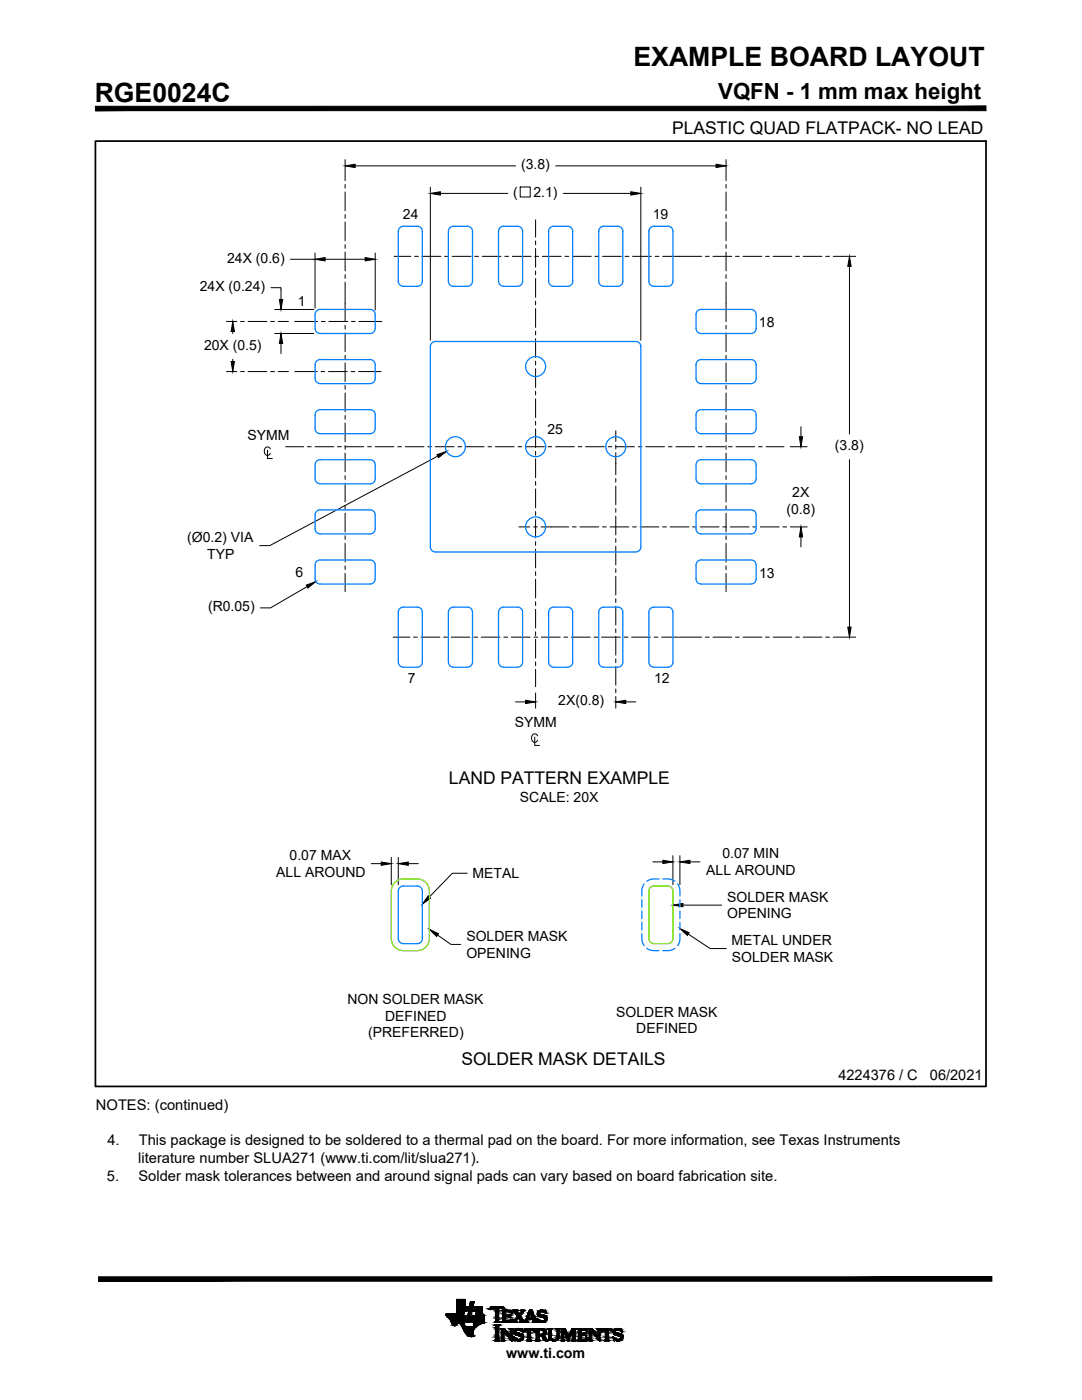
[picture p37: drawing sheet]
<svg xmlns="http://www.w3.org/2000/svg" width="216mm" height="279mm" viewBox="0 0 216 279" stroke-linecap="round" stroke-linejoin="round" font-family="sans-serif">
<defs><g id="words">
<g font-size="5.3">
<text x="126.4" y="13.3">EXAMPLE BOARD LAYOUT</text>
<text x="18.9" y="20.4">RGE0024C</text>
</g>
<text font-size="4.4" x="143.3" y="19.7">VQFN - 1 mm max height</text>
<g font-size="3.5">
<text x="134.1" y="26.7">PLASTIC QUAD FLATPACK- NO LEAD</text>
<text x="89.6" y="156.5">LAND PATTERN EXAMPLE</text>
<text x="92.1" y="212.5">SOLDER MASK DETAILS</text>
</g>
<g font-size="2.9">
<text x="167.3" y="215.5">4224376 / C</text>
<text x="185.6" y="215.5">06/2021</text>
<text x="19.1" y="221.5">NOTES: (continued)</text>
<text x="21.4" y="228.6">4.</text>
<text x="27.6" y="232.1">literature number SLUA271 (www.ti.com/lit/slua271).</text>
<text x="27.7" y="228.6">This package is designed to be soldered to a thermal pad on the board. For more information, see Texas Instruments</text>
<text x="21.3" y="235.6">5.</text>
<text x="27.6" y="235.6">Solder mask tolerances between and around signal pads can vary based on board fabrication site.</text>
</g>
<g font-size="2.8">
<text x="104" y="33.8">(3.8)</text>
<text x="102.4" y="39.3">(</text>
<text x="106.5" y="39.3">2.1)</text>
<text x="80.4" y="43.7">24</text>
<text x="130.3" y="43.7">19</text>
<text x="45.3" y="52.5">24X (0.6)</text>
<text x="39.9" y="58.1">24X (0.24)</text>
<text x="59.4" y="61">1</text>
<text x="151.4" y="65.4">18</text>
<text x="40.7" y="69.8">20X (0.5)</text>
<text x="49.4" y="87.9">SYMM</text>
<text x="109.2" y="86.7">25</text>
<text x="166.6" y="89.9">(3.8)</text>
<text x="158.1" y="99.2">2X</text>
<text x="156.9" y="102.5">(0.8)</text>
<text x="37.4" y="108.2">(Ø0.2) VIA</text>
<text x="41.4" y="111.6">TYP</text>
<text x="59" y="115.1">6</text>
<text x="151.5" y="115.4">13</text>
<text x="41.5" y="122">(R0.05)</text>
<text x="81.4" y="136.4">7</text>
<text x="130.5" y="136.4">12</text>
<text x="111.4" y="140.8">2X(0.8)</text>
<text x="102.7" y="145.1">SYMM</text>
<text x="103.7" y="160.1">SCALE: 20X</text>
<text x="57.8" y="171.7">0.07 MAX</text>
<text x="144.2" y="171.3">0.07 MIN</text>
<text x="55.1" y="175">ALL AROUND</text>
<text x="94.3" y="175.3">METAL</text>
<text x="140.9" y="174.7">ALL AROUND</text>
<text x="145.1" y="179.9">SOLDER MASK</text>
<text x="145.1" y="183.3">OPENING</text>
<text x="93.1" y="191.1">OPENING</text>
<text x="93.1" y="187.8">SOLDER MASK</text>
<text x="146" y="188.6">METAL UNDER</text>
<text x="146" y="191.9">SOLDER MASK</text>
<text x="69.3" y="200.4">NON SOLDER MASK</text>
<text x="76.9" y="203.7">DEFINED</text>
<text x="123" y="202.9">SOLDER MASK</text>
<text x="73.4" y="207.1">(PREFERRED)</text>
<text x="127" y="206.2">DEFINED</text>
<text x="101" y="271">www.ti.com</text>
</g>
</g></defs>
<g fill="#000" stroke="#000" stroke-width=".2">
<path d="M68.9 33.1l2-.3v.6zM85.9 38.6l2-.3v.6zM125.9 38.3l2 .3-2 .3zM142.9 32.8l2 .3-2 .3zM55.7 59.8h.7l-.3 2zM62.9 51.7l2-.3v.7zM72.9 51.4l2 .3-2 .4zM169.5 51.2l.3 2h-.6zM46.5 64.2l.3 2h-.7zM46.1 72.2h.7l-.3 2zM56.1 66.6l.3 2h-.7zM87.2 90.7l1.9-.6-1.6 1.2z"/>
<path d="M159.5 87.2h.7l-.4 2zM61.1 116.8l1.9-.7-1.6 1.3zM159.8 105.2l.4 2h-.7zM104.9 139.8l2 .3-2 .3zM122.9 140.1l2-.3v.6zM169.2 125.2h.6l-.3 2zM76.1 172l2 .4-2 .3zM79.5 172.4l2-.4v.7zM85.4 178.8l.5 .4-1.6 1.3zM132.3 171.7l2 .3-2 .3zM135.7 172l2-.3v.6zM85.7 185.5l1.8 .8-.4 .6z"/>
<path d="M134.3 180.6l2-.3v.7zM135.7 185.3l1.8 .8-.4 .6zM90.6 264.6h.2zM94 266.7h.2zM94.3 263.9h2.3zM94.5 263.9h2.1zM94.5 263.9h.1zM97.7 261.3h.1zM97.7 261.3h.2zM101.5 262.5h.4zM101.6 262.8h.3zM102.1 262h.1z"/>
<path d="M102.2 263.3h.1zM102.7 261.9h.6zM103.4 265.1h.1zM104.4 265.8h.1zM104.4 265.8h.2zM107.5 262.7h1.5zM107.9 262.8h1.2zM108 263.9h.4zM108.6 263h.6zM108.7 267.5h.7zM108.9 262.1h.1zM109 267.6h.2z"/>
<path d="M110.4 267.6h.2zM116.6 266.2h.4zM120 265.8h.1zM123.2 265.1h.1zM124 265.8h.1z"/>
<path d="M19 21.2v.9l177.7-.9zM19 22.1l177.7-.9v.9z"/>
<path d="M19.7 254.8v.9l178.2-.9zM19.7 255.7l178.2-.9v.9z"/>
<path d="M91.1 259.3h1.8zM91.1 259.3h1.8z"/>
<path d="M91.1 259.3h1.8zM91.1 259.3h1.8z"/>
<path d="M91.1 259.3l1.8 .1zM91.1 259.3l1.8 .1z"/>
<path d="M91.1 259.4h1.8zM91.1 259.4h1.8z"/>
<path d="M91.1 259.4h1.8zM91.1 259.4h1.8z"/>
<path d="M91.1 259.4l1.8 .1zM91.1 259.4l1.8 .1z"/>
<path d="M91.1 259.5h1.8zM91.1 259.5h1.8z"/>
<path d="M91.1 259.5h1.8zM91.1 259.5h1.8z"/>
<path d="M91.1 259.5h1.8zM91.1 259.5h1.8z"/>
<path d="M91.1 259.5l1.8 .1zM91.1 259.5l1.8 .1z"/>
<path d="M91.1 259.6l1.8 .1zM91.1 259.6l1.8 .1z"/>
<path d="M91.1 259.7l1.8 .1v-.1zM91.1 259.7l1.8 .1h-1.8zM91.1 259.8h1.8zM91.1 259.8h1.8z"/>
<path d="M91.1 259.8l1.8 .2v-.2zM91.1 259.8l1.8 .2h-1.8z"/>
<path d="M91.1 260h1.8zM91.1 260h1.8z"/>
<path d="M93.9 259.7h.7zM93.9 259.7h.7zM93.9 259.7h.7zM93.9 259.7h.7z"/>
<path d="M93.8 260l.7 .1 .1-.1zM93.8 260l.7 .1h-.7zM93.8 260.1h.7zM93.8 260.1h.7z"/>
<path d="M93.9 259.9l.7 .1v-.1zM93.9 259.9l.7 .1h-.8zM93.8 260h.8zM93.8 260h.8z"/>
<path d="M93.9 259.8h.7zM93.9 259.8l.7 .1zM93.9 259.9h.7zM93.9 259.9h.7z"/>
<path d="M93.9 259.7h.7zM93.9 259.7l.7 .1zM93.9 259.8h.7zM93.9 259.8h.7z"/>
<path d="M89 262.4h3.5zM89 262.4h3.5z"/>
<path d="M90.1 263.9h2.6zM90.1 263.9h2.6z"/>
<path d="M90.6 264.6h.2zM90.7 264.6h.1z"/>
<path d="M90.6 264.6h.2zM90.6 264.6h.2z"/>
<path d="M90.6 264.6h.3zM90.6 264.6h.2z"/>
<path d="M90.5 264.5h.4zM90.5 264.5l.4 .1z"/>
<path d="M90.5 264.5h.4zM90.5 264.5h.4z"/>
<path d="M90.4 264.5h.6zM90.4 264.5h.5z"/>
<path d="M90.4 264.4h.6zM90.4 264.4l.6 .1z"/>
<path d="M90.3 264.4h.8zM90.3 264.4h.7z"/>
<path d="M90.3 264.3h.8zM90.3 264.3l.8 .1z"/>
<path d="M90.2 264.3h1zM90.2 264.3h.9z"/>
<path d="M90.2 264.2h1zM90.2 264.2l1 .1z"/>
<path d="M90.2 264.2h1.1zM90.2 264.2h1z"/>
<path d="M90.2 264.1h1.2zM90.2 264.1l1.1 .1z"/>
<path d="M90.2 264.1h1.3zM90.2 264.1h1.2z"/>
<path d="M90.1 264.1h1.5zM90.1 264.1h1.4z"/>
<path d="M89 262.5h3.5zM89 262.5h3.5z"/>
<path d="M89.1 262.5h3.4zM89.1 262.5h3.4z"/>
<path d="M89 262.4h3.5zM89 262.4l3.5 .1z"/>
<path d="M89 262.4h3.5zM89 262.4h3.5z"/>
<path d="M89 262.3h3.5zM89 262.3l3.5 .1z"/>
<path d="M89 262.3h3.5zM89 262.3h3.5z"/>
<path d="M91.1 262.2h1.5zM91.1 262.2h1.5z"/>
<path d="M89 262.2h3.6zM89 262.2l3.5 .1z"/>
<path d="M91.1 262.1h1.5zM91.1 262.1h1.5z"/>
<path d="M91.1 262.1h1.5zM91.1 262.1l1.5 .1z"/>
<path d="M91.1 262.1h1.5zM91.1 262.1h1.5z"/>
<path d="M91.1 261.9l1.5 .1zM91.1 261.9l1.5 .1z"/>
<path d="M91.1 262l1.5 .1v-.1zM91.1 262l1.5 .1h-1.5z"/>
<path d="M91.1 261.8h1.5zM91.1 261.8l1.5 .1z"/>
<path d="M91.1 261.8h1.5zM91.1 261.8h1.5z"/>
<path d="M91.1 261.7h1.5zM91.1 261.7l1.5 .1z"/>
<path d="M91.1 261.7h1.6zM91.1 261.7h1.6z"/>
<path d="M91.1 261.7h1.6zM91.1 261.7h1.6z"/>
<path d="M91.1 261.7h1.6zM91.1 261.7h1.5z"/>
<path d="M91.1 261.7h1.6zM91.1 261.7h1.6z"/>
<path d="M91.9 264.2l.8 .1zM91.9 264.2l.8 .1z"/>
<path d="M91.9 264.3h.8zM91.9 264.3h.8z"/>
<path d="M91.9 264.3h.8zM91.9 264.3h.8z"/>
<path d="M91.9 264.3l.8 .1zM91.9 264.3l.8 .1zM92 264.4h.7zM92 264.4h.7z"/>
<path d="M91.7 264.1l1 .1zM91.7 264.1l1 .1z"/>
<path d="M91.8 264.2h.9zM91.8 264.2h.9z"/>
<path d="M92 264.4l.7 .1zM92 264.4l.7 .1z"/>
<path d="M91.6 264.1h1.1zM91.6 264.1h1.1z"/>
<path d="M91.7 264.1h1zM91.7 264.1h1z"/>
<path d="M91.7 264.1h1zM91.7 264.1h1z"/>
<path d="M90.1 264h2.6zM90.1 264l2.6 .1z"/>
<path d="M92.1 264.5l.6 .1zM92.1 264.5l.6 .1z"/>
<path d="M90.1 263.9l2.6 .1v-.1zM90.1 263.9l2.6 .1h-2.6z"/>
<path d="M92.1 264.6h.7zM92.1 264.6h.7z"/>
<path d="M90 263.8h2.8zM90 263.8h2.8z"/>
<path d="M90 263.8h2.8zM90 263.8l2.7 .1z"/>
<path d="M90 263.7l2.8 .1zM90 263.7l2.8 .1z"/>
<path d="M90 263.8h2.8zM90 263.8h2.8z"/>
<path d="M90 263.7h2.8zM90 263.7h2.8z"/>
<path d="M90 263.7h2.8zM90 263.7h2.8z"/>
<path d="M90 263.7h2.8zM90 263.7h2.8z"/>
<path d="M92.1 264.6h.7zM92.1 264.6h.7z"/>
<path d="M89.9 263.6h2.9zM89.9 263.6l2.9 .1z"/>
<path d="M89.9 263.5h2.9zM89.9 263.5h2.9z"/>
<path d="M89.9 263.5h2.9zM89.9 263.5l2.9 .1z"/>
<path d="M92.1 264.6l.7 .1zM92.1 264.6l.7 .1z"/>
<path d="M89.8 263.4h3zM89.8 263.4l3 .1z"/>
<path d="M89.8 263.3h3zM89.8 263.3l3 .1z"/>
<path d="M92.1 264.7h.8zM92.1 264.7h.8z"/>
<path d="M89.7 263.2l3.1 .1 .1-.1zM89.7 263.2l3.1 .1h-3z"/>
<path d="M91.1 260l1.8 .2v-.2zM91.1 260l1.8 .2h-1.8z"/>
<path d="M91.1 260.2l1.8 .1zM91.1 260.2l1.8 .1z"/>
<path d="M91.1 260.3l1.8 .1v-.1zM91.1 260.3l1.8 .1h-1.8z"/>
<path d="M91.1 260.4l1.8 .1v-.1zM91.1 260.4l1.8 .1h-1.8z"/>
<path d="M91.1 260.5l1.8 .1zM91.1 260.5l1.8 .1z"/>
<path d="M91.1 260.6l1.8 .1zM91.1 260.6l1.8 .1z"/>
<path d="M91.1 260.7h1.8zM91.1 260.7h1.8z"/>
<path d="M91.1 260.7h1.8zM91.1 260.7h1.8z"/>
<path d="M89.6 263.2h3.3zM89.6 263.2h3.3z"/>
<path d="M89.4 262.9l3.5 .1zM89.4 262.9l3.5 .1z"/>
<path d="M89.4 263l3.5 .2v-.2zM89.4 263l3.5 .2h-3.3z"/>
<path d="M92.2 264.7h.8zM92.2 264.7h.8z"/>
<path d="M89.2 262.8l3.7 .1v-.1zM89.2 262.8l3.7 .1h-3.5z"/>
<path d="M89.2 262.8h3.8zM89.2 262.8h3.7z"/>
<path d="M89.2 262.7h3.8zM89.2 262.7l3.8 .1z"/>
<path d="M89.1 262.6h3.9zM89.1 262.6l3.9 .1z"/>
<path d="M89.1 262.6h3.9zM89.1 262.6h3.9z"/>
<path d="M89.1 262.6h3.9zM89.1 262.6h3.9zM89.1 262.6h3.9zM89.1 262.6h3.9z"/>
<path d="M92.2 264.7l.9 .1zM92.2 264.7l.9 .1z"/>
<path d="M89.1 262.5h3.9zM89.1 262.5h3.9z"/>
<path d="M89.1 262.5h3.9zM89.1 262.5l3.9 .1z"/>
<path d="M92.2 264.8h1.1zM92.2 264.8h1.1z"/>
<path d="M91.1 261.7h2.1zM91.1 261.7h2.1z"/>
<path d="M91.1 261.6h2.1zM91.1 261.6l2.1 .1z"/>
<path d="M91.1 261.6h2.1zM91.1 261.6h2.1z"/>
<path d="M91.1 261.5h2.1zM91.1 261.5l2.1 .1z"/>
<path d="M91.1 261.3l2.1 .1zM91.1 261.3l2.1 .1z"/>
<path d="M91.1 261.4l2.1 .1v-.1zM91.1 261.4l2.1 .1h-2.1zM91.1 261.5h2.1zM91.1 261.5h2.1z"/>
<path d="M91.1 261.2l2.1 .1 .1-.1zM91.1 261.2l2.1 .1h-2.1z"/>
<path d="M91.1 261.2h2.2zM91.1 261.2h2.2z"/>
<path d="M92.2 264.8h1.3zM92.2 264.8h1.3z"/>
<path d="M91.1 261l2.2 .2v-.2zM91.1 261l2.2 .2h-2.2z"/>
<path d="M91.1 260.9l2.2 .1v-.1zM91.1 260.9l2.2 .1h-2.2z"/>
<path d="M91.1 260.8h2.2zM91.1 260.8l2.2 .1z"/>
<path d="M91.1 260.8h2.3zM91.1 260.8h2.3z"/>
<path d="M91.1 260.8h2.3zM91.1 260.8h2.3z"/>
<path d="M91.1 260.8h2.3zM91.1 260.8h2.2z"/>
<path d="M91.1 260.7h2.3zM91.1 260.7l2.3 .1z"/>
<path d="M92.2 264.8h1.5zM92.2 264.8h1.5z"/>
<path d="M93.1 263.8l.7 .1zM93.1 263.8l.7 .1z"/>
<path d="M93.1 263.9h.7zM93.1 263.9h.7z"/>
<path d="M93.1 263.8h.7zM93.1 263.8h.7zM93.1 263.8h.7zM93.1 263.8h.7z"/>
<path d="M93.1 263.7h.7zM93.1 263.7l.7 .1zM93.1 263.8h.7zM93.1 263.8h.7z"/>
<path d="M93.1 263.7h.7zM93.1 263.7h.7zM93.1 263.7h.7zM93.1 263.7h.7z"/>
<path d="M93.1 263.6h.7zM93.1 263.6l.7 .1zM93.1 263.7h.7zM93.1 263.7h.7z"/>
<path d="M93.2 263.4l.6 .2 .1-.2zM93.2 263.4l.6 .2h-.7zM93.1 263.6h.7zM93.1 263.6h.7z"/>
<path d="M93.2 263.2l.7 .2v-.2zM93.2 263.2l.7 .2h-.7zM93.2 263.4h.7zM93.2 263.4h.7z"/>
<path d="M94 266.7l.2 .1zM94 266.8h.2z"/>
<path d="M93.3 262.9l.6 .3 .1-.3zM93.3 262.9l.6 .3h-.7zM93.2 263.2h.7zM93.2 263.2h.7z"/>
<path d="M93.4 262.3l.6 .6 .1-.6zM93.4 262.3l.6 .6h-.7zM93.3 262.9h.7zM93.3 262.9h.7z"/>
<path d="M93.5 261.7l.6 .6 .1-.6zM93.5 261.7l.6 .6h-.7zM93.4 262.3h.7zM93.4 262.3h.7z"/>
<path d="M93.5 261.5l.7 .2 .1-.2zM93.5 261.5l.7 .2h-.7zM93.5 261.7h.7zM93.5 261.7h.7z"/>
<path d="M93.6 261.2l.7 .3v-.3zM93.6 261.2l.7 .3h-.8zM93.5 261.5h.8zM93.5 261.5h.8z"/>
<path d="M93.9 266.7h.4zM93.9 266.7h.3z"/>
<path d="M93.6 261l.7 .2 .1-.2zM93.6 261l.7 .2h-.7zM93.6 261.2h.7zM93.6 261.2h.7z"/>
<path d="M93.7 260.9h.7zM93.7 260.9l.7 .1zM93.6 261h.8zM93.6 261h.8z"/>
<path d="M93.8 266.7h.6zM93.8 266.7h.5z"/>
<path d="M93.7 260.9h.7zM93.7 260.9h.7zM93.7 260.9h.7zM93.7 260.9h.7z"/>
<path d="M93.7 260.8h.7zM93.7 260.8l.7 .1zM93.7 260.9h.7zM93.7 260.9h.7z"/>
<path d="M93.7 260.7h.7zM93.7 260.7h.7zM93.7 260.7h.7zM93.7 260.7h.7z"/>
<path d="M93.7 260.7l.7 .1zM93.7 260.7l.7 .1zM93.7 260.8h.7zM93.7 260.8h.7z"/>
<path d="M93.7 260.8h.7zM93.7 260.8h.7zM93.7 260.8h.7zM93.7 260.8h.7z"/>
<path d="M92.8 265.9l1.6 .1zM92.8 265.9l1.6 .1z"/>
<path d="M92.8 266l1.6 .1v-.1zM92.8 266l1.6 .1h-1.5z"/>
<path d="M92.7 265.7h1.7zM92.7 265.7h1.7z"/>
<path d="M92.7 265.7l1.7 .2v-.2zM92.7 265.7l1.7 .2h-1.6z"/>
<path d="M92.9 266.1h1.5zM92.9 266.1h1.5z"/>
<path d="M92.9 266.1l1.5 .2v-.2zM92.9 266.1l1.5 .2h-1.3z"/>
<path d="M93.8 266.7h.6zM93.8 266.7h.6z"/>
<path d="M93.1 266.3h1.4zM93.1 266.3h1.4z"/>
<path d="M93.1 266.3l1.4 .2v-.2zM93.1 266.3l1.4 .2h-1.2z"/>
<path d="M93.7 260.4h.8zM93.7 260.4h.8zM93.7 260.4h.8zM93.7 260.4h.8zM93.7 260.4h.8zM93.7 260.4h.8z"/>
<path d="M92.6 265.5l1.8 .2 .1-.2zM92.6 265.5l1.8 .2h-1.7z"/>
<path d="M93.8 260.3h.7zM93.8 260.3l.7 .1zM93.7 260.4h.8zM93.7 260.4h.8z"/>
<path d="M93.3 266.5h1.2zM93.3 266.5h1.2z"/>
<path d="M93.7 266.7h.8zM93.7 266.7h.7z"/>
<path d="M93.3 266.5l1.2 .1zM93.3 266.5l1.2 .1z"/>
<path d="M93.8 260.2l.7 .1v-.1zM93.8 260.2l.7 .1h-.7zM93.8 260.3h.7zM93.8 260.3h.7z"/>
<path d="M92.5 265.5h2zM92.5 265.5h2z"/>
<path d="M93.8 260.1l.7 .1v-.1zM93.8 260.1l.7 .1h-.7zM93.8 260.2h.7zM93.8 260.2h.7z"/>
<path d="M93.6 266.7h.9zM93.6 266.7h.9z"/>
<path d="M93.5 266.6h1.1zM93.5 266.6h1.1z"/>
<path d="M93.6 266.7h.9zM93.6 266.7h.9z"/>
<path d="M92.5 265.4h2.1zM92.5 265.4l2 .1z"/>
<path d="M93.6 266.6h1zM93.6 266.6l.9 .1z"/>
<path d="M93.6 266.6h1zM93.6 266.6h1z"/>
<path d="M94.6 263.9h2zM94.6 263.9h2zM94.6 263.9h2zM94.6 263.9h2z"/>
<path d="M92.4 265.2l2.2 .2v-.2zM92.4 265.2l2.2 .2h-2.1z"/>
<path d="M92.4 265.2h2.3zM92.4 265.2h2.2z"/>
<path d="M92.3 265l2.4 .2 .1-.2zM92.3 265l2.4 .2h-2.3z"/>
<path d="M92.3 264.9l2.5 .1 .1-.1zM92.3 264.9l2.5 .1h-2.5z"/>
<path d="M94.4 264.8h.6zM94.4 264.8h.6z"/>
<path d="M92.2 264.8l2.7 .1 .1-.1zM92.2 264.8l2.7 .1h-2.6zM92.3 264.9h2.6zM92.3 264.9h2.6z"/>
<path d="M94.5 264.8h.5zM94.5 264.8h.5z"/>
<path d="M94.5 264.8h.5zM94.5 264.8h.5z"/>
<path d="M94.5 264.7h.6zM94.5 264.7l.5 .1z"/>
<path d="M94.5 264.6h.7zM94.5 264.6l.6 .1z"/>
<path d="M94.5 264.6h.8zM94.5 264.6h.7z"/>
<path d="M94.5 264.5h.9zM94.5 264.5l.8 .1z"/>
<path d="M94.5 264.4h1zM94.5 264.4l.9 .1z"/>
<path d="M94.5 264.3h1.2zM94.5 264.3l1 .1z"/>
<path d="M94.5 264.3h1.2zM94.5 264.3h1.2z"/>
<path d="M94.6 264.3h1.3zM94.6 264.3h1.1z"/>
<path d="M94.6 264.2h1.4zM94.6 264.2l1.3 .1z"/>
<path d="M94.6 264.1h1.5zM94.6 264.1l1.4 .1z"/>
<path d="M94.7 260.7l1.5 .1zM94.7 260.7l1.5 .1zM94.7 260.8h1.5zM94.7 260.8h1.5z"/>
<path d="M94.7 260.8h1.5zM94.7 260.8h1.5zM94.7 260.8h1.5zM94.7 260.8h1.5z"/>
<path d="M94.7 260.8h1.5zM94.7 260.8h1.5zM94.7 260.8h1.5zM94.7 260.8h1.5z"/>
<path d="M94.7 260.8l1.5 .1zM94.7 260.8l1.5 .1zM94.7 260.9h1.5zM94.7 260.9h1.5z"/>
<path d="M94.7 260.9l1.5 .1v-.1zM94.7 260.9l1.5 .1h-1.5zM94.7 261h1.5zM94.7 261h1.5z"/>
<path d="M94.7 261l1.5 .2v-.2zM94.7 261l1.5 .2h-1.6z"/>
<path d="M94.6 261.2h1.6zM94.6 261.2h1.6z"/>
<path d="M94.6 261.2l1.6 .2v-.2zM94.6 261.2l1.6 .2h-1.6z"/>
<path d="M94.6 261.4h1.6zM94.6 261.4h1.6z"/>
<path d="M94.6 261.4l1.6 .1v-.1zM94.6 261.4l1.6 .1h-1.6z"/>
<path d="M94.6 261.5h1.6zM94.6 261.5h1.6z"/>
<path d="M94.6 261.5l1.6 .1zM94.6 261.5l1.6 .1z"/>
<path d="M94.6 261.6h1.6zM94.6 261.6h1.6z"/>
<path d="M94.6 261.6h1.6zM94.6 261.6h1.6z"/>
<path d="M94.5 261.6h1.7zM94.5 261.6h1.7z"/>
<path d="M94.5 261.6l1.7 .1zM94.5 261.6l1.7 .1z"/>
<path d="M94.5 261.7h1.7zM94.5 261.7h1.7z"/>
<path d="M94.5 261.7h1.7zM94.5 261.7h1.7z"/>
<path d="M94.5 261.7h1.7zM94.5 261.7h1.7z"/>
<path d="M95.1 261.7h1.1zM95.1 261.7h1.1z"/>
<path d="M95.1 261.7h1.1zM95.1 261.7h1.1z"/>
<path d="M95.1 261.7h1.1zM95.1 261.7h1.1z"/>
<path d="M95 261.7l1.2 .1zM95 261.7l1.2 .1z"/>
<path d="M95 261.8h1.2zM95 261.8h1.2z"/>
<path d="M95 261.8l1.2 .1v-.1zM95 261.8l1.2 .1h-1.2z"/>
<path d="M95 261.9l1.2 .1zM95 261.9l1.2 .1z"/>
<path d="M95 262l1.3 .1-.1-.1zM95 262l1.3 .1h-1.3zM95 262.1h1.3zM95 262.1h1.3z"/>
<path d="M94.6 264.1h1.7zM94.6 264.1h1.5z"/>
<path d="M95 262.1l1.3 .1v-.1zM95 262.1l1.3 .1h-1.3z"/>
<path d="M95 262.2l1.4 .1zM95 262.2l1.4 .1z"/>
<path d="M95 262.3h1.4zM95 262.3h1.4z"/>
<path d="M94.9 262.3l1.6 .1zM94.9 262.3l1.6 .1z"/>
<path d="M94.6 264.1h1.8zM94.6 264.1h1.7zM94.6 264.1h1.7zM94.6 264.1h1.7z"/>
<path d="M94.9 262.4h1.6zM94.9 262.4h1.6z"/>
<path d="M94.9 262.4h1.6zM94.9 262.4h1.6z"/>
<path d="M94.6 264h1.9zM94.6 264l1.8 .1z"/>
<path d="M94.9 262.4h1.6zM94.9 262.4h1.6z"/>
<path d="M94.9 262.4l1.7 .1zM94.9 262.4l1.7 .1z"/>
<path d="M94.9 262.5h1.7zM94.9 262.5h1.7z"/>
<path d="M94.6 264h2zM94.6 264h1.9z"/>
<path d="M94.9 262.5h1.7zM94.9 262.5h1.7z"/>
<path d="M94.9 262.5h1.7zM94.9 262.5h1.7z"/>
<path d="M94.6 264h2zM94.6 264h2z"/>
<path d="M94.9 262.5h1.7zM94.9 262.5h1.7zM94.9 262.5h1.7zM94.9 262.5h1.7z"/>
<path d="M94.9 262.5h1.7zM94.9 262.5h1.7z"/>
<path d="M94.4 262.5h2.2zM94.4 262.5h2.2zM94.4 262.5h2.2zM94.4 262.5h2.2z"/>
<path d="M94.4 262.5l2.2 .1zM94.4 262.5l2.2 .1z"/>
<path d="M94.4 262.6h2.2zM94.4 262.6h2.2z"/>
<path d="M94.4 262.6h2.2zM94.4 262.6h2.2z"/>
<path d="M94.3 262.6l2.3 .1zM94.3 262.6l2.3 .1z"/>
<path d="M94.3 262.7h2.3zM94.3 262.7h2.3z"/>
<path d="M94.3 262.7l2.3 .1zM94.3 262.7l2.3 .1z"/>
<path d="M94.3 262.8l2.3 .1zM94.3 262.8l2.3 .1z"/>
<path d="M94.3 262.9h2.3zM94.3 262.9h2.3z"/>
<path d="M94.3 262.9l2.3 .1v-.1zM94.3 262.9l2.3 .1h-2.3z"/>
<path d="M94.3 263l2.3 .2v-.2zM94.3 263l2.3 .2h-2.4z"/>
<path d="M94.2 263.2h2.4zM94.2 263.2h2.4z"/>
<path d="M94.2 263.2l2.4 .1zM94.2 263.2l2.4 .1z"/>
<path d="M94.2 263.3l2.4 .1zM94.2 263.3l2.4 .1z"/>
<path d="M94.2 263.4h2.4zM94.2 263.4h2.4z"/>
<path d="M94.2 263.4l2.4 .1zM94.2 263.4l2.4 .1z"/>
<path d="M94.2 263.5h2.4zM94.2 263.5h2.4zM94.2 263.5h2.4zM94.2 263.5h2.4z"/>
<path d="M94.2 263.5h2.4zM94.2 263.5h2.4z"/>
<path d="M94.2 263.5l2.4 .1zM94.2 263.5l2.4 .1z"/>
<path d="M94.1 263.6l2.5 .1zM94.1 263.6l2.5 .1z"/>
<path d="M94.1 263.7h2.5zM94.1 263.7h2.5z"/>
<path d="M94.1 263.7h2.5zM94.1 263.7h2.5z"/>
<path d="M94.1 263.7l2.5 .1zM94.1 263.7l2.5 .1z"/>
<path d="M94.1 263.8h2.5zM94.1 263.8h2.5z"/>
<path d="M94.2 263.8h2.4zM94.2 263.8h2.4z"/>
<path d="M94.2 263.8h2.4zM94.2 263.8h2.4z"/>
<path d="M94.2 263.8l2.4 .1zM94.2 263.8l2.4 .1z"/>
<path d="M94.3 263.9h2.3zM94.3 263.9h2.3zM94.3 263.9h2.3z"/>
<path d="M94.4 263.9h2.2zM94.4 263.9h2.2z"/>
<path d="M94.4 263.9h2.2zM94.4 263.9h2.2zM94.5 263.9h2.1z"/>
<path d="M94.6 263.9h2zM94.6 263.9h2z"/>
<path d="M94.6 263.9h2zM94.6 263.9h2z"/>
<path d="M94.6 263.9l2 .1zM94.6 263.9l2 .1z"/>
<path d="M94.6 264h2zM94.6 264h2zM94.6 264h2zM94.6 264h2zM94.6 264h2zM94.6 264h2z"/>
<path d="M94.6 264h2zM94.6 264h2z"/>
<path d="M97.8 261.2h.1zM97.8 261.2l.1 .1z"/>
<path d="M97.9 260.7h2.6zM97.9 260.7h2.6zM97.9 260.7h2.6zM97.9 260.7h2.6z"/>
<path d="M97.8 261.2h.1zM97.8 261.2h.1z"/>
<path d="M97.8 261.1h.2zM97.8 261.1l.1 .1z"/>
<path d="M97.8 261.1h.3zM97.8 261.1h.2z"/>
<path d="M97.8 261.1h.3zM97.8 261.1h.3z"/>
<path d="M97.8 261.1h.4zM97.8 261.1h.3z"/>
<path d="M97.8 261.1h.6zM97.8 261.1h.4z"/>
<path d="M97.8 261.1h.7zM97.8 261.1h.9z"/>
<path d="M97.8 261.1h.7zM97.8 261.1h.6z"/>
<path d="M98.7 264.4h1zM98.7 264.4h1zM98.7 264.4h1zM98.7 264.4h1zM98.7 264.4h1zM98.7 264.4h1zM98.7 264.4h1zM98.7 264.4h1zM98.7 264.4h1zM98.7 264.4h1zM98.7 264.4h1zM98.7 264.4h1zM98.7 264.4h1zM98.7 264.4h1z"/>
<path d="M98.7 263.8h1zM98.7 263.8h1z"/>
<path d="M98.7 263.8h1zM98.7 263.8h1z"/>
<path d="M98.7 263.9h1zM98.7 263.9h1z"/>
<path d="M98.7 263.9h1zM98.7 263.9h1z"/>
<path d="M98.8 263.8h.8zM98.8 263.8h.8z"/>
<path d="M98.8 263.7h.8zM98.8 263.7h.8z"/>
<path d="M98.9 263.7h.6zM98.9 263.7h.6z"/>
<path d="M98.9 263.5h.6zM98.9 263.5h.6z"/>
<path d="M98.9 265.2h.6zM98.9 265.2h.6z"/>
<path d="M98.9 267.2h.6zM98.9 267.2h.6z"/>
<path d="M98.9 261.2h.6zM98.9 261.2h.6zM98.9 261.2h.6zM98.9 261.2h.6z"/>
<path d="M98.9 261.2l.6 .1zM98.9 261.2l.6 .1zM98.9 261.3h.6zM98.9 261.3h.6z"/>
<path d="M98.9 261.3h.6zM98.9 261.3h.6zM98.9 261.3h.6zM98.9 261.3h.6z"/>
<path d="M98.9 261.3h.6zM98.9 261.3h.6zM98.9 261.3h.6zM98.9 261.3h.6z"/>
<path d="M98.9 261.3l.6 .2v-.2zM98.9 261.3l.6 .2h-.6zM98.9 261.5h.6zM98.9 261.5h.6z"/>
<path d="M98.9 261.5l.6 .1v-.1zM98.9 261.5l.6 .1h-.6zM98.9 261.6h.6zM98.9 261.6h.6z"/>
<path d="M98.9 261.6l.6 .2v-.2zM98.9 261.6l.6 .2h-.6zM98.9 261.8h.6zM98.9 261.8h.6z"/>
<path d="M98.9 261.8l.6 .2v-.2zM98.9 261.8l.6 .2h-.6zM98.9 262h.6zM98.9 262h.6z"/>
<path d="M98.9 262l.6 .4v-.4zM98.9 262l.6 .4h-.6zM98.9 262.4h.6zM98.9 262.4h.6z"/>
<path d="M98.9 262.4l.6 .4v-.4zM98.9 262.4l.6 .4h-.6zM98.9 262.8h.6zM98.9 262.8h.6z"/>
<path d="M98.9 262.8l.6 .2v-.2zM98.9 262.8l.6 .2h-.6zM98.9 263h.6zM98.9 263h.6z"/>
<path d="M98.9 263l.6 .2v-.2zM98.9 263l.6 .2h-.6zM98.9 263.2h.6zM98.9 263.2h.6z"/>
<path d="M98.9 263.2l.6 .1v-.1zM98.9 263.2l.6 .1h-.6zM98.9 263.3h.6zM98.9 263.3h.6z"/>
<path d="M98.9 263.3l.6 .1v-.1zM98.9 263.3l.6 .1h-.6zM98.9 263.4h.6zM98.9 263.4h.6z"/>
<path d="M98.9 263.4l.6 .1zM98.9 263.4l.6 .1zM98.9 263.5h.6zM98.9 263.5h.6z"/>
<path d="M98.9 263.5h.6zM98.9 263.5h.6zM98.9 263.5h.6zM98.9 263.5h.6z"/>
<path d="M98.9 263.5h.6zM98.9 263.5h.6zM98.9 263.5h.6zM98.9 263.5h.6z"/>
<path d="M98.9 263.5l.6 .1zM98.9 263.5l.6 .1z"/>
<path d="M98.9 264.8h.6zM98.9 264.8h.6zM98.9 264.8h.6zM98.9 264.8h.6z"/>
<path d="M98.9 264.8h.6zM98.9 264.8h.6zM98.9 264.8h.6zM98.9 264.8h.6z"/>
<path d="M98.9 264.8l.6 .1zM98.9 264.8l.6 .1zM98.9 264.9h.6zM98.9 264.9h.6z"/>
<path d="M98.9 264.9h.6zM98.9 264.9h.6zM98.9 264.9h.6zM98.9 264.9h.6z"/>
<path d="M98.9 264.9l.6 .1v-.1zM98.9 264.9l.6 .1h-.6zM98.9 265h.6zM98.9 265h.6z"/>
<path d="M98.9 265l.6 .2v-.2zM98.9 265l.6 .2h-.6z"/>
<path d="M98.9 265.2l.6 .2v-.2zM98.9 265.2l.6 .2h-.6zM98.9 265.4h.6zM98.9 265.4h.6z"/>
<path d="M98.9 265.4l.6 .2v-.2zM98.9 265.4l.6 .2h-.6zM98.9 265.6h.6zM98.9 265.6h.6z"/>
<path d="M98.9 265.6l.6 .4v-.4zM98.9 265.6l.6 .4h-.6zM98.9 266h.6zM98.9 266h.6z"/>
<path d="M98.9 266l.6 .4v-.4zM98.9 266l.6 .4h-.6zM98.9 266.4h.6zM98.9 266.4h.6z"/>
<path d="M98.9 266.4l.6 .2v-.2zM98.9 266.4l.6 .2h-.6zM98.9 266.6h.6zM98.9 266.6h.6z"/>
<path d="M98.9 266.6l.6 .2v-.2zM98.9 266.6l.6 .2h-.6zM98.9 266.8h.6zM98.9 266.8h.6z"/>
<path d="M98.9 266.8l.6 .2v-.2zM98.9 266.8l.6 .2h-.6zM98.9 267h.6zM98.9 267h.6z"/>
<path d="M98.9 267l.6 .1v-.1zM98.9 267l.6 .1h-.6zM98.9 267.1h.6zM98.9 267.1h.6z"/>
<path d="M98.9 267.1h.6zM98.9 267.1h.6zM98.9 267.1h.6zM98.9 267.1h.6z"/>
<path d="M98.9 267.1l.6 .1zM98.9 267.1l.6 .1zM98.9 267.2h.6zM98.9 267.2h.6z"/>
<path d="M98.9 267.2h.6zM98.9 267.2h.6zM98.9 267.2h.6zM98.9 267.2h.6z"/>
<path d="M98.9 267.2l.6 .1zM98.9 267.2l.6 .1z"/>
<path d="M98.9 261.2h.6zM98.9 261.2h.6z"/>
<path d="M98.9 263.6l.6 .1zM98.9 263.6l.6 .1z"/>
<path d="M98.9 264.7h.6zM98.9 264.7h.6z"/>
<path d="M98.9 264.7h.6zM98.9 264.7l.6 .1z"/>
<path d="M98.9 267.3h.6zM98.9 267.3h.6z"/>
<path d="M98.9 263.7h.6zM98.9 263.7h.6z"/>
<path d="M98.9 264.7h.6zM98.9 264.7h.6z"/>
<path d="M98.9 267.3l.6 .1zM98.9 267.3l.6 .1z"/>
<path d="M98.9 261.1h.6zM98.9 261.1l.6 .1z"/>
<path d="M98.9 263.7h.7zM98.9 263.7h.7z"/>
<path d="M98.9 264.6h.6zM98.9 264.6l.6 .1z"/>
<path d="M98.9 267.4h.7zM98.8 267.4h.8z"/>
<path d="M98.9 264.6h.6zM98.9 264.6h.6z"/>
<path d="M98.8 261.1h.8zM98.8 261.1h.7z"/>
<path d="M98.8 263.7l.8 .1zM98.8 263.8h.8z"/>
<path d="M98.8 267.4l.8 .1zM98.8 267.5h.8z"/>
<path d="M98.8 264.6h.8zM98.8 264.6h.7z"/>
<path d="M98.8 261.1h.8zM98.8 261.1h.8z"/>
<path d="M98.8 264.5h.8zM98.8 264.5l.8 .1zM98.8 264.6h.8zM98.8 264.6h.8z"/>
<path d="M98.8 261.1h.8zM98.8 261.1h.8z"/>
<path d="M98.8 263.8h.9zM98.7 263.8h1z"/>
<path d="M98.8 267.5h.9zM98.7 267.5h1z"/>
<path d="M98.8 264.5h.9zM98.8 264.5h.8z"/>
<path d="M98.7 264.5h1zM98.7 264.5h1z"/>
<path d="M98.7 261.1h1zM98.7 261.1h.9z"/>
<path d="M98.7 263.8h1zM98.7 263.8h1z"/>
<path d="M98.7 263.8l1 .1zM98.7 263.8l1 .1z"/>
<path d="M98.7 263.9h1zM98.7 263.9h1z"/>
<path d="M98.7 263.9h1zM98.7 263.9h1z"/>
<path d="M98.7 264.5h1zM98.7 264.5h1z"/>
<path d="M98.7 264.4h1zM98.7 264.4h1z"/>
<path d="M98.7 264.4l1 .1zM98.7 264.4l1 .1zM98.7 264.5h1zM98.7 264.5h1zM98.7 264.5h1zM98.7 264.5h1z"/>
<path d="M98.7 264.5h1zM98.7 264.5h1z"/>
<path d="M98.7 267.5h1zM98.7 267.5h1z"/>
<path d="M98.7 267.5h1zM98.7 267.5h1z"/>
<path d="M98.7 267.5l1 .1zM98.7 267.5l1 .1z"/>
<path d="M98.7 267.6h1zM98.7 267.6h1z"/>
<path d="M99.9 265.2h.8zM99.9 265.2h.8z"/>
<path d="M100.2 265.5h.7zM100.2 265.5h.7z"/>
<path d="M100.2 267.2h.3zM100.2 267.2h.3z"/>
<path d="M100.4 261.9h.5zM100.4 261.9h.5z"/>
<path d="M97.9 260.7l2.6 .1zM97.9 260.7l2.6 .1zM97.9 260.8h2.6zM97.9 260.8h2.6z"/>
<path d="M97.9 260.8h2.6zM97.9 260.8h2.6zM97.9 260.8h2.6zM97.9 260.8h2.6z"/>
<path d="M100.2 265.8h.3zM100.2 265.8h.3z"/>
<path d="M100.2 265.8h.3zM100.2 265.8h.3z"/>
<path d="M100.2 265.8l.3 .1zM100.2 265.8l.3 .1z"/>
<path d="M100.2 265.9h.3zM100.2 265.9h.3z"/>
<path d="M100.2 265.9l.3 .1zM100.2 265.9l.3 .1z"/>
<path d="M100.2 266l.3 .1zM100.2 266l.3 .1z"/>
<path d="M100.2 266.1h.3zM100.2 266.1h.3z"/>
<path d="M100.2 266.1l.3 .1v-.1zM100.2 266.1l.3 .1h-.3z"/>
<path d="M100.2 266.2l.3 .2v-.2zM100.2 266.2l.3 .2h-.3z"/>
<path d="M100.2 266.4l.3 .1v-.1zM100.2 266.4l.3 .1h-.3z"/>
<path d="M100.2 266.5l.3 .2v-.2zM100.2 266.5l.3 .2h-.3z"/>
<path d="M100.2 266.7h.3zM100.2 266.7h.3z"/>
<path d="M100.2 266.7l.3 .1v-.1zM100.2 266.7l.3 .1h-.3z"/>
<path d="M100.2 266.8l.3 .1zM100.2 266.8l.3 .1z"/>
<path d="M100.2 266.9h.3zM100.2 266.9h.3z"/>
<path d="M100.2 266.9l.3 .1zM100.2 266.9l.3 .1z"/>
<path d="M100.2 267h.3zM100.2 267h.3z"/>
<path d="M100.2 267l.3 .1zM100.2 267l.3 .1z"/>
<path d="M100.2 267.1h.3zM100.2 267.1h.3z"/>
<path d="M100.2 267.1h.3zM100.2 267.1h.3z"/>
<path d="M100.2 267.1l.3 .1zM100.2 267.1l.3 .1z"/>
<path d="M100.2 267.2h.3zM100.2 267.2h.3z"/>
<path d="M100.2 267.2h.3zM100.2 267.2h.3z"/>
<path d="M100.2 267.2h.3zM100.2 267.2h.3z"/>
<path d="M100.2 267.2h.3zM100.2 267.2h.3z"/>
<path d="M100.2 267.2l.3 .1zM100.2 267.2l.3 .1z"/>
<path d="M97.9 260.8l2.6 .1zM97.9 260.8l2.6 .1h-2.6zM97.9 260.9h2.6zM97.9 260.9h2.6z"/>
<path d="M100.2 267.3h.3zM100.2 267.3h.3z"/>
<path d="M100.2 265.8h.3zM100.2 265.8h.3z"/>
<path d="M100.2 267.3l.3 .1zM100.2 267.3l.3 .1z"/>
<path d="M97.9 260.9l2.7 .1-.1-.1zM97.9 260.9l2.7 .1h-2.8z"/>
<path d="M100.1 267.4h.5zM100.1 267.4h.5z"/>
<path d="M100.1 267.4h.5zM100.1 267.4h.5z"/>
<path d="M97.8 261l2.8 .1zM97.8 261l2.8 .1z"/>
<path d="M100.6 265.9h.7zM100.6 265.9h.7z"/>
<path d="M100.1 267.4h.5zM100.1 267.4h.5z"/>
<path d="M99.7 261.1h.9zM99.7 261.1h.9z"/>
<path d="M99.9 261.1h.7zM99.9 261.1h.7z"/>
<path d="M100 261.1h.6zM100 261.1h.6z"/>
<path d="M100.2 261.1h.4zM100.2 261.1h.4z"/>
<path d="M100.3 261.1h.3zM100.3 261.1h.3z"/>
<path d="M100.3 261.1h.3zM100.3 261.1h.3z"/>
<path d="M100.1 267.4l.5 .1zM100 267.5h.6z"/>
<path d="M100.4 261.1l.2 .1zM100.4 261.1l.2 .1z"/>
<path d="M100.5 261.2h.1zM100.5 261.2h.1z"/>
<path d="M100.5 261.2l.1 .1zM100.5 261.2l.1 .1z"/>
<path d="M100.5 261.3h.2zM100.5 261.3h.2z"/>
<path d="M99.9 265.2h.8zM99.9 265.2h.8z"/>
<path d="M100 267.5h.7zM100 267.5h.7z"/>
<path d="M100.6 261.3h.1zM100.6 261.3h.1z"/>
<path d="M99.9 265.2h.8zM99.9 265.2h.8z"/>
<path d="M100 267.5h.7zM99.9 267.5h.8z"/>
<path d="M99.9 265.2h.8zM99.9 265.2h.8z"/>
<path d="M99.9 265.2h.8zM99.9 265.2h.8z"/>
<path d="M99.9 265.2h.8zM99.9 265.2h.8z"/>
<path d="M99.9 265.2l.9 .1zM99.9 265.2l.9 .1z"/>
<path d="M99.9 267.5h.8zM99.9 267.5h.8z"/>
<path d="M99.9 267.5h.8zM99.9 267.5h.8z"/>
<path d="M99.9 267.5l.8 .1zM99.9 267.5l.8 .1z"/>
<path d="M99.9 267.6h.8zM99.9 267.6h.8z"/>
<path d="M100 265.3h.8zM100 265.3h.8z"/>
<path d="M100 265.3h.8zM100 265.3h.8z"/>
<path d="M100.1 265.3l.7 .1zM100.1 265.3l.7 .1z"/>
<path d="M100.1 265.4h.7zM100.1 265.4h.7z"/>
<path d="M100.1 265.4h.8zM100.1 265.4h.8z"/>
<path d="M100.4 261.9h.5zM100.4 261.9h.5z"/>
<path d="M100.4 261.9l.5 .1zM100.4 261.9l.5 .1z"/>
<path d="M100.4 262h.5zM100.4 262h.5z"/>
<path d="M100.4 262h.5zM100.4 262h.5z"/>
<path d="M100.4 262l.5 .1zM100.4 262l.5 .1z"/>
<path d="M100.4 262.1h.5zM100.4 262.1h.5z"/>
<path d="M100.4 262.1l.5 .2v-.2zM100.4 262.1l.5 .2h-.5z"/>
<path d="M100.4 262.3h.5zM100.4 262.3h.5z"/>
<path d="M100.4 262.3l.5 .1v-.1zM100.4 262.3l.5 .1h-.5z"/>
<path d="M100.4 262.4h.5zM100.4 262.4h.5z"/>
<path d="M100.4 262.4l.5 .1zM100.4 262.4l.5 .1z"/>
<path d="M100.4 262.5h.5zM100.4 262.5h.5z"/>
<path d="M100.4 262.5h.5zM100.4 262.5h.5z"/>
<path d="M100.4 262.8h.5zM100.4 262.8h.5z"/>
<path d="M100.4 262.8h.5zM100.4 262.8h.5z"/>
<path d="M100.4 262.8l.5 .1zM100.4 262.8l.5 .1z"/>
<path d="M100.4 262.9h.5zM100.4 262.9h.5z"/>
<path d="M100.4 262.9l.5 .1zM100.4 262.9l.5 .1z"/>
<path d="M100.4 263l.5 .1v-.1zM100.4 263l.5 .1h-.5z"/>
<path d="M100.4 263.1h.5zM100.4 263.1h.5z"/>
<path d="M100.4 263.1l.5 .1v-.1zM100.4 263.1l.5 .1h-.5z"/>
<path d="M100.4 263.2l.5 .1zM100.4 263.2l.5 .1z"/>
<path d="M100.4 263.3l.5 .1zM100.4 263.3l.5 .1z"/>
<path d="M100.4 263.4h.5zM100.4 263.4h.5z"/>
<path d="M100.4 263.4h.5zM100.4 263.4h.5z"/>
<path d="M100.4 263.4h.5zM100.4 263.4h.5z"/>
<path d="M100.4 263.4l.5 .1zM100.4 263.4l.5 .1z"/>
<path d="M100.4 263.5h.5zM100.4 263.5h.5z"/>
<path d="M100.4 263.5h.5zM100.4 263.5h.5z"/>
<path d="M100.4 263.5h.5zM100.4 263.5h.5z"/>
<path d="M100.3 261.9h.6zM100.3 261.9h.6z"/>
<path d="M100.4 261.9h.5zM100.4 261.9h.5z"/>
<path d="M100.4 261.9h.5zM100.4 261.9h.5z"/>
<path d="M100.4 263.5h.5zM100.4 263.5h.5z"/>
<path d="M100.4 263.5h.5zM100.4 263.5h.5z"/>
<path d="M100.3 263.5l.6 .1zM100.3 263.5l.6 .1z"/>
<path d="M100.2 265.4l.7 .1zM100.2 265.4l.7 .1z"/>
<path d="M100.3 261.8h.6zM100.3 261.8l.6 .1z"/>
<path d="M100.3 263.6h.6zM100.3 263.6h.6z"/>
<path d="M100.3 263.6h.6zM100.3 263.6h.6z"/>
<path d="M100.3 261.8h.6zM100.3 261.8h.6z"/>
<path d="M100.2 265.5l.8 .1zM100.2 265.5l.8 .1z"/>
<path d="M100.3 261.8h.7zM100.3 261.8h.7z"/>
<path d="M100.3 261.8h.7zM100.3 261.8h.6z"/>
<path d="M100.3 263.6h.7zM100.3 263.6h.7z"/>
<path d="M100.3 263.6h.8zM100.3 263.6h.8z"/>
<path d="M100.2 265.6h.8zM100.2 265.6h.8z"/>
<path d="M100.3 261.8h.7zM100.3 261.8h.8z"/>
<path d="M100.2 265.6h.8zM100.2 265.6h.8z"/>
<path d="M100.2 265.6h.9zM100.2 265.6h.9z"/>
<path d="M100.2 265.6l.9 .1zM100.2 265.6l.9 .1z"/>
<path d="M100.2 265.7l1 .1zM100.2 265.7l1 .1z"/>
<path d="M100.5 265.8h.7zM100.5 265.8h.7z"/>
<path d="M100.5 265.8h.7zM100.5 265.8h.7z"/>
<path d="M100.5 265.8h.7zM100.5 265.8h.7z"/>
<path d="M100.5 265.8l.8 .1zM100.5 265.8l.8 .1z"/>
<path d="M100.6 265.9h.7zM100.6 265.9h.7z"/>
<path d="M100.6 265.9l.8 .2-.1-.2zM100.6 265.9l.8 .2h-.6z"/>
<path d="M100.8 266.1h.7zM100.8 266.1h.7z"/>
<path d="M100.8 266.1l.8 .1zM100.8 266.1l.8 .1z"/>
<path d="M100.9 266.2h.7zM100.9 266.2h.7z"/>
<path d="M100.9 266.2l.8 .1zM100.9 266.2l.8 .1z"/>
<path d="M101.7 265.2h.7zM101.7 265.2h.7z"/>
<path d="M101 266.3l.7 .1zM101 266.3l.7 .1z"/>
<path d="M101 266.4h.7zM101 266.4h.7z"/>
<path d="M101.1 266.4l.7 .1zM101.1 266.4l.7 .1z"/>
<path d="M101.1 266.5h.8zM101.1 266.5h.8z"/>
<path d="M101.2 266.5h.7zM101.2 266.5h.7z"/>
<path d="M101.9 265.6h.3zM101.9 265.6h.3z"/>
<path d="M101.9 265.6h.3zM101.9 265.6h.3z"/>
<path d="M101.9 265.6h.3zM101.9 265.6h.3z"/>
<path d="M101.8 262.3l.1 .1zM101.8 262.3l.1 .1z"/>
<path d="M101.8 262.4h.1zM101.8 262.4h.1z"/>
<path d="M101.8 262.4h.1zM101.8 262.4h.1z"/>
<path d="M101.7 262.4l.2 .1zM101.7 262.5h.2z"/>
<path d="M101.7 262.5h.2zM101.6 262.5h.3z"/>
<path d="M101.6 262.5h.3zM101.5 262.5h.4zM101.5 262.5h.4z"/>
<path d="M101.5 262.5h.4zM101.5 262.5h.4z"/>
<path d="M100.4 262.5h1.5zM100.4 262.5h1.5z"/>
<path d="M100.4 262.5l1.5 .1v-.1zM100.4 262.5l1.5 .1h-1.5z"/>
<path d="M100.4 262.6l1.5 .1zM100.4 262.6l1.5 .1z"/>
<path d="M100.4 262.7l1.5 .1zM100.4 262.7l1.5 .1z"/>
<path d="M100.4 262.8h1.5zM100.4 262.8h1.5z"/>
<path d="M101.5 262.8h.4zM101.5 262.8h.4zM101.6 262.8h.3z"/>
<path d="M101.6 262.8h.3zM101.6 262.8h.3z"/>
<path d="M101.7 262.8h.2zM101.7 262.8h.2z"/>
<path d="M101.7 262.8l.2 .1zM101.7 262.8l.2 .1z"/>
<path d="M101.7 262.9h.2zM101.7 262.9h.2z"/>
<path d="M101.8 262.9h.1zM101.8 262.9h.1z"/>
<path d="M100.1 261.5h1.9zM100.1 261.5h1.9z"/>
<path d="M100.1 261.5l1.9 .1zM100.1 261.5l1.9 .1z"/>
<path d="M100.1 261.6h1.9zM100.1 261.6h1.9z"/>
<path d="M100.2 261.6h1.8zM100.2 261.6h1.8z"/>
<path d="M100.2 261.6l1.9 .1zM100.2 261.6l1.9 .1z"/>
<path d="M100.3 261.7h1.8zM100.3 261.7h1.8z"/>
<path d="M100.3 261.7h1.8zM100.3 261.7h1.8z"/>
<path d="M100.3 261.7h1.8zM100.3 261.7h1.8z"/>
<path d="M100.3 261.7l1.8 .1zM100.3 261.7l1.8 .1z"/>
<path d="M100.1 263.9h2zM100.1 263.9h2z"/>
<path d="M100.1 263.9h2zM100.1 263.9h2z"/>
<path d="M100.3 261.8h1.8zM100.3 261.8h1.8z"/>
<path d="M101.5 261.8h.6zM101.5 261.8h.6z"/>
<path d="M101.6 261.8h.5zM101.6 261.8h.5z"/>
<path d="M100.1 263.9h2zM100.1 263.9h2z"/>
<path d="M100.1 263.9h2zM100.1 263.9h2z"/>
<path d="M101.7 261.8h.4zM101.7 261.8h.4z"/>
<path d="M100.1 263.8h2zM100.1 263.8l2 .1z"/>
<path d="M101.8 261.8l.3 .1zM101.8 261.8l.3 .1z"/>
<path d="M100.1 263.8h2zM100.1 263.8h2z"/>
<path d="M100.1 263.8h2zM100.1 263.8h2z"/>
<path d="M101.9 261.9h.2zM101.9 261.9h.2z"/>
<path d="M100.2 263.8h1.9zM100.1 263.8h2z"/>
<path d="M101.9 261.9h.3zM101.9 261.9h.3zM102 261.9h.2zM102 261.9h.2z"/>
<path d="M100.3 263.7h1.9zM100.3 263.7h1.9z"/>
<path d="M100.3 263.7h1.9zM100.2 263.8h1.9z"/>
<path d="M102 261.9l.2 .1zM102 261.9l.2 .1z"/>
<path d="M100.3 263.7h1.9zM100.3 263.7h1.9z"/>
<path d="M102.1 262h.1zM102.1 262h.1z"/>
<path d="M100.3 263.7h1.9zM100.3 263.7h1.9z"/>
<path d="M102.1 262h.1zM102.1 262h.1zM102.1 262h.1zM102.1 262h.1z"/>
<path d="M100.3 263.6h1.9zM100.3 263.6h1.9z"/>
<path d="M100.3 263.6h1.9zM100.3 263.6l1.9 .1z"/>
<path d="M101.9 265.5l.3 .1zM101.9 265.5l.3 .1z"/>
<path d="M101.9 265.6h.3zM101.9 265.6h.3z"/>
<path d="M101.9 265.6h.3zM101.9 265.6h.3z"/>
<path d="M101.9 265.6h.3zM101.9 265.6h.3z"/>
<path d="M101.9 265.6h.3zM101.9 265.6h.3z"/>
<path d="M101.9 265.6l.3 .1zM101.9 265.6l.3 .1z"/>
<path d="M101.9 265.7h.3zM101.9 265.7h.3z"/>
<path d="M101.9 265.7l.3 .1zM101.9 265.7l.3 .1z"/>
<path d="M101.9 265.8l.3 .1zM101.9 265.8l.3 .1z"/>
<path d="M101.9 265.9l.3 .1v-.1zM101.9 265.9l.3 .1h-.3z"/>
<path d="M101.9 266l.3 .1zM101.9 266l.3 .1z"/>
<path d="M101.9 266.1l.3 .1v-.1zM101.9 266.1l.3 .1h-.3z"/>
<path d="M101.9 266.2h.3zM101.9 266.2h.3z"/>
<path d="M101.9 266.2l.3 .2v-.2zM101.9 266.2l.3 .2h-.3z"/>
<path d="M101.9 266.4l.3 .1zM101.9 266.4l.3 .1z"/>
<path d="M101.9 266.5h.3zM101.9 266.5h.3z"/>
<path d="M101.9 266.5h.3zM101.9 266.5h.3z"/>
<path d="M101.9 266.5h.3zM101.9 266.5h.3z"/>
<path d="M101.2 266.5l1 .1zM101.2 266.5l1 .1z"/>
<path d="M101.2 266.6l1 .1v-.1zM101.2 266.6l1 .1z"/>
<path d="M101.3 266.7l.9 .3v-.3zM101.3 266.7l.9 .3h-.7z"/>
<path d="M101.5 267h.7zM101.5 267h.7z"/>
<path d="M101.6 267l.6 .1v-.1zM101.6 267l.6 .1z"/>
<path d="M101.7 267.1l.5 .1zM101.7 267.1l.5 .1z"/>
<path d="M101.7 267.2l.5 .1v-.1zM101.7 267.2l.5 .1z"/>
<path d="M101.8 267.3h.4zM101.8 267.3h.4z"/>
<path d="M101.9 267.3l.3 .1zM101.9 267.3l.3 .1z"/>
<path d="M101.9 267.4h.3zM101.9 267.4h.3z"/>
<path d="M102 267.4l.2 .1zM102 267.4l.2 .1z"/>
<path d="M102 267.5h.2zM102 267.5h.2z"/>
<path d="M102 267.5l.2 .1zM102 267.5l.2 .1z"/>
<path d="M102.1 267.6h.1zM102.1 267.6h.1z"/>
<path d="M101.8 263.6h.4zM101.6 263.6h.6z"/>
<path d="M101.9 265.5h.3zM101.9 265.5h.3z"/>
<path d="M101.9 265.5h.3zM101.9 265.5h.3z"/>
<path d="M101.9 263.6h.3zM101.8 263.6h.4z"/>
<path d="M101.9 263.6h.3zM101.9 263.6h.3z"/>
<path d="M101.9 265.4h.3zM101.9 265.4l.3 .1z"/>
<path d="M102 263.5h.2zM102 263.5h.2z"/>
<path d="M102 263.5h.2zM101.9 263.6h.3z"/>
<path d="M101.8 265.4h.4zM101.8 265.4h.4z"/>
<path d="M102.2 263.8h1zM102.2 263.8h1z"/>
<path d="M102.2 263.8h1zM102.2 263.8h1z"/>
<path d="M102.2 263.9h1zM102.2 263.9h1z"/>
<path d="M102.2 263.9h1zM102.2 263.9h1z"/>
<path d="M101.8 265.3h.5zM101.8 265.3l.4 .1z"/>
<path d="M102.1 263.5h.2zM102 263.5h.2z"/>
<path d="M101.8 265.3h.5zM101.8 265.3h.5z"/>
<path d="M102.1 263.4h.2zM102.1 263.5h.2z"/>
<path d="M102.2 263.4h.1zM102.2 263.4h.1z"/>
<path d="M102.2 263.4h.1zM102.2 263.4h.1z"/>
<path d="M101.8 265.3h.5zM101.8 265.3h.5z"/>
<path d="M101.8 265.3h.5zM101.8 265.3h.5z"/>
<path d="M101.7 265.3h.7zM101.7 265.3h.6z"/>
<path d="M101.7 265.3h.7zM101.7 265.3h.7z"/>
<path d="M101.7 265.3h.7zM101.7 265.3h.7z"/>
<path d="M101.7 265.2h.7zM101.7 265.2h.7z"/>
<path d="M101.7 265.2h.7zM101.7 265.2h.7z"/>
<path d="M101.7 265.2h.7zM101.7 265.2l.7 .1z"/>
<path d="M102.6 266h.6zM102.6 266h.6z"/>
<path d="M102.5 266.9h.1zM102.5 266.9h.1z"/>
<path d="M102.5 266.9h.1zM102.5 266.9h.1z"/>
<path d="M102.5 266.9h.2zM102.5 266.9h.2z"/>
<path d="M102.7 263.5h.3zM102.7 263.5h.3z"/>
<path d="M102.5 266.9l.2 .1zM102.5 266.9l.2 .1z"/>
<path d="M102.7 267.5h.1zM102.7 267.5h.1z"/>
<path d="M102.7 263.5h.3zM102.7 263.5h.3z"/>
<path d="M102.5 267h.2zM102.5 267h.2z"/>
<path d="M102.5 267l.3 .1zM102.5 267l.3 .1z"/>
<path d="M102.7 267.5h.1zM102.7 267.5h.1z"/>
<path d="M102.7 267.5l.1 .1zM102.7 267.5l.1 .1z"/>
<path d="M102.7 267.6h.1zM102.7 267.6h.1z"/>
<path d="M102.7 267.5h.1zM102.7 267.5h.1z"/>
<path d="M102.6 267.1h.2zM102.6 267.1h.2z"/>
<path d="M102.6 267.1l.4 .1zM102.6 267.1l.4 .1z"/>
<path d="M102.7 267.5h.2zM102.7 267.5h.1z"/>
<path d="M102.9 265.3h1.1zM102.9 265.3h1.1z"/>
<path d="M102.7 267.5h.2zM102.7 267.5h.2z"/>
<path d="M102.7 267.5h.2zM102.7 267.5h.2z"/>
<path d="M102.6 267.2h.5zM102.6 267.2h.5z"/>
<path d="M102.6 263.7h.4zM102.6 263.7h.4z"/>
<path d="M102.5 263.7h.5zM102.5 263.7h.5z"/>
<path d="M102.5 263.7h.5zM102.5 263.7h.5z"/>
<path d="M102.6 263.6h.4zM102.6 263.6l.4 .1zM102.6 263.7h.4zM102.6 263.7h.4z"/>
<path d="M102.5 263.7l.5 .1zM102.4 263.8h.6z"/>
<path d="M103 267.5h1.1zM103 267.5h1.1z"/>
<path d="M102.6 263.6h.4zM102.6 263.6h.4z"/>
<path d="M102.6 265.7h.4zM102.6 265.7h.4z"/>
<path d="M102.6 265.7h.4zM102.6 265.7h.4z"/>
<path d="M102.6 265.7l.4 .1zM102.6 265.7l.4 .1z"/>
<path d="M102.6 265.8h.4zM102.6 265.8h.4z"/>
<path d="M102.6 263.6h.4zM102.6 263.6h.4z"/>
<path d="M102.4 263.8h.6zM102.4 263.8h.6z"/>
<path d="M102.6 265.8h.4zM102.6 265.8h.4z"/>
<path d="M102.6 265.8l.4 .1zM102.6 265.8l.4 .1z"/>
<path d="M102.6 263.5h.4zM102.6 263.5l.4 .1z"/>
<path d="M102.6 265.6h.4zM102.6 265.6l.4 .1z"/>
<path d="M102.7 263.5h.3zM102.7 263.5h.3z"/>
<path d="M102.6 265.9h.5zM102.6 265.9h.5z"/>
<path d="M102.7 263.5h.3zM102.7 263.5h.3z"/>
<path d="M102.7 263.5h.3zM102.7 263.5h.3z"/>
<path d="M102.4 263.8h.7zM102.3 263.8h.8z"/>
<path d="M102.6 265.6h.4zM102.6 265.6h.4z"/>
<path d="M102.7 263.5h.4zM102.7 263.5h.3z"/>
<path d="M102.6 265.9h.5zM102.6 265.9h.5z"/>
<path d="M102.6 267.2h.5zM102.6 267.2h.5z"/>
<path d="M102.7 263.5h.4zM102.7 263.5h.4z"/>
<path d="M102.3 263.8h.9zM102.2 263.8h1z"/>
<path d="M102.6 267.2l.6 .1zM102.6 267.2l.6 .1z"/>
<path d="M102.6 265.5h.5zM102.6 265.5l.4 .1z"/>
<path d="M103.1 262.9h.3zM103.1 262.9h.3z"/>
<path d="M102.7 263.4h.4zM102.7 263.4l.4 .1z"/>
<path d="M102.6 265.5h.5zM102.6 265.5h.5z"/>
<path d="M102.6 265.9l.6 .1zM102.6 265.9l.6 .1z"/>
<path d="M102.8 263.4h.3zM102.8 263.4h.3z"/>
<path d="M102.8 263.4h.3zM102.8 263.4h.3z"/>
<path d="M102.2 263.8h1zM102.2 263.8h1z"/>
<path d="M102.2 263.8l1 .1zM102.2 263.8l1 .1z"/>
<path d="M102.2 263.9h1zM102.2 263.9h1z"/>
<path d="M102.2 263.9h1zM102.2 263.9h1z"/>
<path d="M102.7 265.5h.5zM102.7 265.5h.4z"/>
<path d="M102.6 266h.6zM102.6 266h.6z"/>
<path d="M102.9 263.2l.2 .2 .1-.2zM102.9 263.2l.2 .2h-.3z"/>
<path d="M102.6 267.3h.7zM102.6 267.3h.7z"/>
<path d="M102.9 263.2h.3zM102.9 263.2h.3z"/>
<path d="M102.5 261.7h.7zM102.5 261.7h.7z"/>
<path d="M102.6 261.7h.6zM102.6 261.7h.6z"/>
<path d="M102.6 261.7l.7 .1zM102.6 261.7l.7 .1z"/>
<path d="M102.7 265.5h.5zM102.7 265.5h.5z"/>
<path d="M102.6 266h.7zM102.6 266h.7z"/>
<path d="M102.5 261.7h.8zM102.5 261.7h.8z"/>
<path d="M102.5 261.7h.8zM102.5 261.7h.7z"/>
<path d="M102.6 261.8h.7zM102.6 261.8h.7z"/>
<path d="M102.6 261.8h.7zM102.6 261.8h.7z"/>
<path d="M102.4 261.6h.9zM102.4 261.6l.9 .1z"/>
<path d="M102.6 261.8l.7 .1zM102.6 261.8l.7 .1z"/>
<path d="M102.7 261.9h.6zM102.7 261.9h.6zM102.7 261.9h.6z"/>
<path d="M102.4 261.6h.9zM102.4 261.6h.9z"/>
<path d="M102.7 261.9h.6zM102.7 261.9h.6z"/>
<path d="M102.4 261.6h.9zM102.4 261.6h.9z"/>
<path d="M102.7 261.9h.6zM102.7 261.9h.6z"/>
<path d="M102.7 261.9h.6zM102.7 261.9h.6z"/>
<path d="M102.7 261.9l.7 .1zM102.7 261.9l.7 .1zM102.7 262h.7zM102.7 262h.7z"/>
<path d="M103 263.1l.2 .1 .1-.1zM103 263.1l.2 .1h-.3z"/>
<path d="M102.7 265.4h.6zM102.7 265.4l.5 .1z"/>
<path d="M102.6 266h.7zM102.6 266h.7z"/>
<path d="M102.6 266h.8zM102.6 266h.8z"/>
<path d="M102.6 267.3h.9zM102.6 267.3h.9z"/>
<path d="M103 263h.4zM103 263l.3 .1z"/>
<path d="M102.7 262h.7zM102.7 262h.7z"/>
<path d="M103 263h.4zM103 263h.4z"/>
<path d="M102.6 266l.9 .1zM102.6 266l.9 .1z"/>
<path d="M103.4 267.6h.2zM103.4 267.6h.2z"/>
<path d="M102.8 262l.7 .1zM102.8 262l.7 .1z"/>
<path d="M103.1 262.9h.3zM103.1 262.9l.3 .1z"/>
<path d="M102.3 261.5h1.1zM102.3 261.5h1.1z"/>
<path d="M102.3 261.5h1.1zM102.3 261.5h1.1z"/>
<path d="M102.3 261.5l1.1 .1zM102.3 261.5l1.1 .1z"/>
<path d="M102.3 261.6h1.1zM102.3 261.6h1.1z"/>
<path d="M102.3 261.6h1.1zM102.3 261.6h1z"/>
<path d="M103.4 262.9h.6zM103.4 262.9h.6z"/>
<path d="M103.1 262.9h.3zM103.1 262.9h.3z"/>
<path d="M103.4 266.6h1zM103.4 266.6h1z"/>
<path d="M102.7 265.4h.7zM102.7 265.4h.6z"/>
<path d="M102.8 262.1l.7 .1zM102.8 262.1l.7 .1z"/>
<path d="M102.9 262.2l.7 .1zM102.9 262.2l.7 .1z"/>
<path d="M103.4 265.1h.2zM103.3 265.1h.3z"/>
<path d="M102.6 266.1h1zM102.6 266.1h1z"/>
<path d="M103 262.3h.6zM103 262.3h.6z"/>
<path d="M103 262.3l.6 .1zM103 262.3l.6 .1z"/>
<path d="M103.3 265.1h.3zM103.2 265.1h.4z"/>
<path d="M103.2 265.1l.5 .1zM103.1 265.2h.6z"/>
<path d="M102.6 266.1h1.1zM102.6 266.1h1.1z"/>
<path d="M103 262.4h.6zM103 262.4h.6z"/>
<path d="M103.6 262.4h.4zM103.6 262.4h.4z"/>
<path d="M103 262.4h.6zM103 262.4h.6z"/>
<path d="M103.7 263.8h1.6zM103.7 263.8h1.6z"/>
<path d="M103.7 263.8h1.6zM103.7 263.8h1.6z"/>
<path d="M103.7 263.9h1.6zM103.7 263.9h1.6z"/>
<path d="M103.7 263.9h1.6zM103.7 263.9h1.6z"/>
<path d="M102.6 266.1h1.1zM102.6 266.1h1.1z"/>
<path d="M103.3 267.6h.4zM103.3 267.6h.3zM103.4 267.6h.2z"/>
<path d="M103.1 265.2h.7zM103.1 265.2h.7z"/>
<path d="M102.6 266.1h1.2zM102.6 266.1h1.2z"/>
<path d="M103.3 267.6h.4zM103.3 267.6h.4z"/>
<path d="M103.1 265.2h.8zM102.9 265.2h1z"/>
<path d="M102.6 266.1l1.3 .1zM102.6 266.1l1.3 .1z"/>
<path d="M103.2 262.6h.6zM103.2 262.6h.6z"/>
<path d="M103.2 262.6h.6zM103.2 262.6h.6z"/>
<path d="M103.2 262.6h.6zM103.2 262.6h.6z"/>
<path d="M103.2 262.6h.6zM103.2 262.6h.6z"/>
<path d="M103.8 263.5h.6zM103.8 263.5h.6z"/>
<path d="M103.2 262.6h.6zM103.2 262.6h.6z"/>
<path d="M103.2 262.6l.6 .1zM103.2 262.6l.6 .1z"/>
<path d="M103.2 262.7h.7zM103.2 262.7h.7z"/>
<path d="M103.2 267.6h.6zM103.2 267.6h.5z"/>
<path d="M103.2 262.7h.7zM103.2 262.7h.7z"/>
<path d="M103.3 262.7h.6zM103.3 262.7h.6z"/>
<path d="M103.2 262.7h.7zM103.2 262.7h.7z"/>
<path d="M102.9 265.2h1zM102.9 265.2h1z"/>
<path d="M103.1 262.5h.8zM103.1 262.5l.7 .1z"/>
<path d="M102.9 265.2l1.1 .1zM102.9 265.3h1.1z"/>
<path d="M103.9 266.7h.6zM103.9 266.7h.6z"/>
<path d="M103.1 262.5h.8zM103.1 262.5h.8z"/>
<path d="M103.2 262.7l.7 .1zM103.2 262.7l.7 .1z"/>
<path d="M103.2 262.8h.8zM103.2 262.8h.8z"/>
<path d="M103.1 267.6h.8zM103.1 267.6h.7z"/>
<path d="M102.6 266.2h1.4zM102.6 266.2h1.4z"/>
<path d="M103.1 267.6h.8zM103.1 267.6h.8z"/>
<path d="M103 262.4h1zM103 262.4l.9 .1z"/>
<path d="M103.2 262.8h.8zM103.2 262.8h.8z"/>
<path d="M104 265.3h.2zM104 265.3h.2z"/>
<path d="M103 262.4h1zM103 262.4h1z"/>
<path d="M103.2 262.8l.8 .1zM103.2 262.8l.8 .1h-.9z"/>
<path d="M103.7 262.4h.3zM103.7 262.4h.3z"/>
<path d="M104 265.3h.2zM104 265.3h.2z"/>
<path d="M102.6 266.2h1.5zM102.6 266.2h1.5z"/>
<path d="M104 261.8h.4zM104 261.8h.4z"/>
<path d="M103.7 262.3h.3zM103.7 262.3l.3 .1z"/>
<path d="M104 267h.5zM104 267h.5z"/>
<path d="M103.7 262.3h.3zM103.7 262.3h.3z"/>
<path d="M103.4 262.9h.6zM103.4 262.9h.6z"/>
<path d="M103.4 262.9l.7 .1zM103.4 262.9l.7 .1zM103.5 263h.6zM103.5 263h.6z"/>
<path d="M104 265.2h.2zM104 265.2h.2z"/>
<path d="M103.7 262.3h.4zM103.7 262.3h.3z"/>
<path d="M103.5 263h.6zM103.5 263h.6z"/>
<path d="M102.7 266.2l1.5 .1zM102.7 266.2l1.5 .1z"/>
<path d="M103 267.5h1.1zM103 267.5l.9 .1z"/>
<path d="M103.5 263l.6 .1zM103.5 263l.6 .1zM103.5 263.1h.6zM103.5 263.1h.6z"/>
<path d="M103.5 263.1l.7 .1zM103.5 263.1l.7 .1z"/>
<path d="M104 265.2h.2zM104 265.2h.2z"/>
<path d="M104 265.2h.2zM104 265.2h.2z"/>
<path d="M102.9 267.5h1.3zM102.9 267.5h1.2z"/>
<path d="M103.8 262.1l.3 .2 .1-.2zM103.8 262.1l.3 .2h-.4z"/>
<path d="M104 265.2l.2 .1zM104 265.2l.2 .1z"/>
<path d="M104 265.3h.2zM104 265.3h.2z"/>
<path d="M102.9 265.3h1.3zM102.8 265.3h1.4z"/>
<path d="M103.8 262.1h.4zM103.8 262.1h.4z"/>
<path d="M102.8 265.3l1.4 .1zM102.8 265.3l1.4 .1z"/>
<path d="M102.7 266.3h1.5zM102.7 266.3h1.5z"/>
<path d="M103.6 263.2h.6zM103.6 263.2h.6z"/>
<path d="M102.8 265.4h1.4zM102.8 265.4h1.4z"/>
<path d="M102.7 266.3l1.6 .1zM102.7 266.3l1.6 .1z"/>
<path d="M102.7 265.4h1.5zM102.7 265.4h1.5z"/>
<path d="M102.6 267.4h1.6zM102.6 267.4l1.6 .1z"/>
<path d="M103.4 265.4h.8zM103.4 265.4h.8z"/>
<path d="M103.5 265.4h.7zM103.5 265.4h.7z"/>
<path d="M103.6 265.4l.6 .1zM103.6 265.4l.6 .1z"/>
<path d="M103.6 263.2l.7 .1-.1-.1zM103.6 263.2l.7 .1h-.6z"/>
<path d="M103.7 265.5h.5zM103.7 265.5h.5z"/>
<path d="M103.7 265.5h.5zM103.7 265.5h.5z"/>
<path d="M103.9 262h.3zM103.9 262l.3 .1h-.4z"/>
<path d="M103.8 265.5h.5zM103.8 265.5h.5z"/>
<path d="M103.9 265.5l.4 .1zM103.9 265.5l.4 .1z"/>
<path d="M103.9 262h.4zM103.9 262h.3z"/>
<path d="M104 265.6h.3zM104 265.6h.3z"/>
<path d="M104 265.6l.3 .1zM104 265.6l.3 .1z"/>
<path d="M104.1 265.7h.2zM104.1 265.7h.2z"/>
<path d="M102.6 267.3h1.7zM102.6 267.3l1.6 .1z"/>
<path d="M103.9 261.9h.4zM103.9 261.9l.4 .1z"/>
<path d="M104.1 265.7l.2 .1zM104.1 265.7l.2 .1z"/>
<path d="M104 261.9h.3zM103.9 261.9h.4z"/>
<path d="M102.8 266.4h1.5zM102.8 266.4h1.5z"/>
<path d="M102.8 266.4h1.6zM102.8 266.4h1.6z"/>
<path d="M103.7 263.3h.6zM103.7 263.3h.6z"/>
<path d="M103.7 263.3l.7 .1zM103.7 263.3l.7 .1z"/>
<path d="M104.2 265.8h.1zM104.2 265.8h.1z"/>
<path d="M104.2 265.8h.1zM104.2 265.8h.1z"/>
<path d="M104 261.9h.3zM104 261.9h.3z"/>
<path d="M103.6 267.3h.7zM103.6 267.3h.7z"/>
<path d="M103.6 267.3h.7zM103.5 267.3h.8z"/>
<path d="M102.6 267.3h1.7zM102.6 267.3h1.7z"/>
<path d="M104 261.9h.3zM104 261.9h.3z"/>
<path d="M103.7 267.3h.6zM103.6 267.3h.7z"/>
<path d="M104 261.9h.4zM104 261.9h.3zM104 261.9h.3zM104 261.9h.3z"/>
<path d="M102.9 266.4h1.5zM102.9 266.4h1.5z"/>
<path d="M104 261.8h.4zM104 261.8l.4 .1z"/>
<path d="M103.8 267.3h.6zM103.7 267.3h.6z"/>
<path d="M103.8 263.4h.6zM103.8 263.4h.6z"/>
<path d="M104 261.8h.4zM104 261.8h.4z"/>
<path d="M103 266.4l1.4 .1zM103 266.4l1.4 .1z"/>
<path d="M103.8 263.4l.6 .1zM103.8 263.4l.6 .1z"/>
<path d="M103.1 266.5h1.3zM103.1 266.5h1.3z"/>
<path d="M103.9 267.2h.5zM103.8 267.3h.6z"/>
<path d="M104 261.8h.4zM104 261.8h.4z"/>
<path d="M103.8 263.5h.6zM103.8 263.5h.6z"/>
<path d="M103.2 266.5h1.2zM103.2 266.5h1.2z"/>
<path d="M103.9 267.2h.5zM103.9 267.2h.5z"/>
<path d="M103.2 266.5h1.2zM103.2 266.5h1.2z"/>
<path d="M103.3 266.5l1.1 .1zM103.3 266.5l1.1 .1z"/>
<path d="M103.9 267.2h.5zM103.9 267.2h.5z"/>
<path d="M104.1 261.7h.3zM104.1 261.7l.3 .1z"/>
<path d="M103.8 263.5h.7zM103.8 263.5h.7z"/>
<path d="M103.4 266.6h1zM103.4 266.6h1z"/>
<path d="M103.6 266.6h.9zM103.6 266.6h.9z"/>
<path d="M104 267.1h.4zM104 267.1l.4 .1z"/>
<path d="M103.8 263.5h.7zM103.8 263.5h.7z"/>
<path d="M103.6 266.6h.9zM103.6 266.6h.9z"/>
<path d="M103.6 266.6h.9zM103.6 266.6h.9z"/>
<path d="M103.7 266.6l.8 .1zM103.7 266.6l.8 .1z"/>
<path d="M103.9 263.5h.6zM103.9 263.5h.6z"/>
<path d="M103.9 263.5l.6 .1zM103.9 263.5l.6 .1z"/>
<path d="M103.8 266.7h.7zM103.8 266.7h.7z"/>
<path d="M104 267h.5zM104 267l.4 .1z"/>
<path d="M103.9 266.7h.6zM103.9 266.7h.6z"/>
<path d="M103.9 266.7l.6 .1zM103.9 266.7l.6 .1z"/>
<path d="M104 266.8h.5zM104 266.8h.5z"/>
<path d="M104 266.9h.5zM104 266.9l.5 .1z"/>
<path d="M103.9 263.6h.6zM103.9 263.6h.6z"/>
<path d="M104 266.8l.5 .1zM104 266.8l.5 .1z"/>
<path d="M104 266.9h.5zM104 266.9h.5z"/>
<path d="M104 266.9h.5zM104 266.9h.5z"/>
<path d="M103.9 263.6h.6zM103.9 263.6h.6z"/>
<path d="M104.1 261.7h.4zM104.1 261.7h.3zM104.1 261.7h.3zM104.1 261.7h.3z"/>
<path d="M103.9 263.6l.7 .1zM103.9 263.6l.7 .1z"/>
<path d="M104.1 261.7h.5zM104.1 261.7h.4z"/>
<path d="M103.9 263.7h.7zM103.9 263.7h.7z"/>
<path d="M104.5 265.7h.1zM104.5 265.7l.1 .1z"/>
<path d="M103.9 263.7h.7zM103.9 263.7h.7z"/>
<path d="M103.9 263.7h.8zM103.9 263.7h.8z"/>
<path d="M104.5 265.7h.1zM104.5 265.7h.1z"/>
<path d="M104 261.6h.6zM104 261.6l.6 .1z"/>
<path d="M104.6 265.2h2zM104.6 265.2h2z"/>
<path d="M104 261.6h.6zM104 261.6h.6z"/>
<path d="M103.9 263.7l.8 .1zM103.9 263.7l.8 .1z"/>
<path d="M104.7 263.8h.5zM104.7 263.8h.5z"/>
<path d="M103.9 263.8h.8zM103.9 263.8h.8z"/>
<path d="M104.5 265.6h.2zM104.5 265.6l.1 .1z"/>
<path d="M104 261.6h.7zM104 261.6h.6z"/>
<path d="M104.5 265.6h.2zM104.5 265.6h.2z"/>
<path d="M104.7 263.7h.5zM104.7 263.7h.5z"/>
<path d="M104.5 265.6h.2zM104.5 265.6h.2z"/>
<path d="M103.9 261.5h.8zM103.9 261.5h.8z"/>
<path d="M103.9 261.5h.8zM103.9 261.5h.8z"/>
<path d="M103.9 261.5l.8 .1zM103.9 261.5l.8 .1z"/>
<path d="M103.9 261.6h.8zM103.9 261.6h.8z"/>
<path d="M103.9 261.6h.8zM103.9 261.6h.8z"/>
<path d="M104.5 265.5h.3zM104.5 265.5l.2 .1z"/>
<path d="M104.5 265.5h.4zM104.5 265.5h.4z"/>
<path d="M104.5 265.5h.4zM104.5 265.5h.3z"/>
<path d="M104.5 265.5h.5zM104.5 265.5h.4z"/>
<path d="M105 263.2h.3zM105 263.2h.3z"/>
<path d="M104.5 265.5h.6zM104.5 265.5h.6z"/>
<path d="M104.5 265.5h.6zM104.5 265.5h.5z"/>
<path d="M104.5 265.5h.6zM104.5 265.5h.7z"/>
<path d="M105.1 263h.3zM105.1 263h.3z"/>
<path d="M105.1 262.8h.4zM105.1 262.8h.4z"/>
<path d="M104.8 263.6l.4 .1zM104.8 263.6l.4 .1z"/>
<path d="M104.8 263.7h.4zM104.8 263.7h.4z"/>
<path d="M104.7 263.7h.5zM104.7 263.7h.5z"/>
<path d="M104.8 263.6h.4zM104.8 263.6h.4z"/>
<path d="M104.8 263.5h.4zM104.8 263.5l.4 .1z"/>
<path d="M104.7 263.7l.5 .1zM104.7 263.8h.5z"/>
<path d="M104.9 263.5h.3zM104.9 263.5h.3z"/>
<path d="M103.9 263.8h1.3zM103.9 263.8h1.3z"/>
<path d="M104.9 263.5h.3zM104.9 263.5h.3z"/>
<path d="M103.9 263.8h1.3zM103.9 263.8h1.3z"/>
<path d="M104.9 263.5h.3zM104.9 263.5h.3z"/>
<path d="M103.8 263.8h1.4zM103.8 263.8h1.4z"/>
<path d="M104.9 263.4h.3zM104.9 263.4h.3z"/>
<path d="M104.9 263.4h.3zM104.9 263.4l.3 .1z"/>
<path d="M104.9 263.4h.3zM104.9 263.4h.3z"/>
<path d="M103.8 263.8h1.5zM103.8 263.8h1.5z"/>
<path d="M104.9 263.4h.4zM104.9 263.4h.3z"/>
<path d="M103.8 263.8h1.5zM103.7 263.8h1.6z"/>
<path d="M104.9 263.3h.4zM104.9 263.3l.4 .1z"/>
<path d="M105 263.3h.3zM105 263.3h.3z"/>
<path d="M105 263.2h.3zM105 263.2h.3z"/>
<path d="M105 263.2h.3zM105 263.2l.3 .1z"/>
<path d="M105.3 265.6h.5zM105.3 265.6h.5z"/>
<path d="M105.3 265.7h.5zM105.3 265.7h.5z"/>
<path d="M105.3 265.7h.5zM105.3 265.7h.5z"/>
<path d="M105.3 265.9h.5zM105.3 265.9h.5z"/>
<path d="M105.3 266h.5zM105.3 266h.5z"/>
<path d="M105.3 266.1h.5zM105.3 266.1h.5z"/>
<path d="M105.3 266.4h.5zM105.3 266.4h.5z"/>
<path d="M105.3 266.7h.5zM105.3 266.7h.5z"/>
<path d="M105.3 266.8h.5zM105.3 266.8h.5z"/>
<path d="M105.3 266.9h.5zM105.3 266.9h.5z"/>
<path d="M105.3 267h.5zM105.3 267h.5z"/>
<path d="M105.3 267.1h.5zM105.3 267.1h.5z"/>
<path d="M105.3 267.2h.5zM105.3 267.2h.5z"/>
<path d="M103.7 263.8h1.6zM103.7 263.8h1.6z"/>
<path d="M103.7 263.8l1.6 .1zM103.7 263.8l1.6 .1z"/>
<path d="M103.7 263.9h1.6zM103.7 263.9h1.6z"/>
<path d="M103.7 263.9h1.6zM103.7 263.9h1.6z"/>
<path d="M105.1 262.9l.3 .1zM105.1 262.9l.3 .1z"/>
<path d="M105.1 263h.3zM105.1 263h.3z"/>
<path d="M105.1 262.9h.3zM105.1 262.9h.3z"/>
<path d="M105.1 262.8h.4zM105.1 262.8l.3 .1h-.3z"/>
<path d="M105.2 262.7l.3 .1v-.1zM105.2 262.7l.3 .1h-.4z"/>
<path d="M105.3 262.5l.2 .2 .1-.2zM105.3 262.5l.2 .2h-.3z"/>
<path d="M105.3 262.3l.3 .2 .1-.2zM105.3 262.3l.3 .2h-.3z"/>
<path d="M105.4 262.2h.3zM105.4 262.2l.3 .1z"/>
<path d="M105.4 262.1l.3 .1v-.1zM105.4 262.1l.3 .1h-.3z"/>
<path d="M105.5 262h.3zM105.5 262l.2 .1h-.3z"/>
<path d="M105.5 262h.3zM105.5 262h.3z"/>
<path d="M105.5 262h.3zM105.5 262h.3z"/>
<path d="M105.5 261.9h.3zM105.5 261.9l.3 .1z"/>
<path d="M105.5 261.9h.3zM105.5 261.9h.3z"/>
<path d="M105.5 261.9h.3zM105.5 261.9h.3z"/>
<path d="M105.3 265.6h.5zM105.3 265.6h.5z"/>
<path d="M105.3 265.6h.5zM105.3 265.6h.5z"/>
<path d="M105.3 265.6l.5 .1zM105.3 265.6l.5 .1z"/>
<path d="M105.3 265.7h.5zM105.3 265.7h.5z"/>
<path d="M105.3 265.7l.5 .2v-.2zM105.3 265.7l.5 .2h-.5z"/>
<path d="M105.3 265.9l.5 .1v-.1zM105.3 265.9l.5 .1h-.5z"/>
<path d="M105.3 266l.5 .1v-.1zM105.3 266l.5 .1h-.5z"/>
<path d="M105.3 266.1l.5 .3v-.3zM105.3 266.1l.5 .3h-.5z"/>
<path d="M105.3 266.4l.5 .3v-.3zM105.3 266.4l.5 .3h-.5z"/>
<path d="M105.3 266.7l.5 .1v-.1zM105.3 266.7l.5 .1h-.5z"/>
<path d="M105.3 266.8l.5 .1v-.1zM105.3 266.8l.5 .1h-.5z"/>
<path d="M105.3 266.9l.5 .1v-.1zM105.3 266.9l.5 .1h-.5z"/>
<path d="M105.3 267l.5 .1zM105.3 267l.5 .1z"/>
<path d="M105.3 267.1l.5 .1zM105.3 267.1l.5 .1z"/>
<path d="M105.3 267.2h.5zM105.3 267.2h.5z"/>
<path d="M105.3 267.2l.5 .1zM105.3 267.2l.5 .1z"/>
<path d="M105.3 265.5h.5zM105.3 265.5l.5 .1z"/>
<path d="M105.3 267.3h.6zM105.3 267.3h.6z"/>
<path d="M105.3 267.3l.6 .1zM105.3 267.3l.6 .1z"/>
<path d="M105.3 265.5h.6zM105.3 265.5h.5z"/>
<path d="M105.3 267.4h.6zM105.3 267.4h.6z"/>
<path d="M105.3 267.4h.6zM105.2 267.4h.7z"/>
<path d="M105.2 265.5h.7zM105.2 265.5h.7z"/>
<path d="M105.2 267.4l.8 .1zM105.2 267.5h.8z"/>
<path d="M105.2 265.5h.7zM105.2 265.5h.7z"/>
<path d="M105.2 267.5h.8zM105.1 267.5h.9z"/>
<path d="M105.2 265.5h.8zM105.2 265.5h.7z"/>
<path d="M105.1 267.5h1zM105.1 267.5h1z"/>
<path d="M105.1 267.5h1zM105.1 267.5h1z"/>
<path d="M105.1 267.5h1zM105.1 267.5h1z"/>
<path d="M105.1 267.5l1 .1zM105.1 267.5l1 .1z"/>
<path d="M105.1 267.6h1zM105.1 267.6h1z"/>
<path d="M105.7 261.5h.5zM105.7 261.5h.5zM105.7 261.5h.5zM105.7 261.5h.5z"/>
<path d="M105.7 261.5h.5zM105.7 261.5h.5z"/>
<path d="M105.6 261.5h.6zM105.6 261.5h.6z"/>
<path d="M105.6 261.5h.6zM105.6 261.5h.6z"/>
<path d="M105.6 261.5l.6 .1zM105.6 261.5l.6 .1z"/>
<path d="M105.6 261.6h.6zM105.6 261.6h.6z"/>
<path d="M106.2 263.8h1.1zM106.2 263.8h1.1z"/>
<path d="M106.2 263.8h1.1zM106.2 263.8h1.1z"/>
<path d="M106.2 263.9h1.1zM106.2 263.9h1.1z"/>
<path d="M106.2 263.9h1.1zM106.2 263.9h1.1z"/>
<path d="M105.6 261.6l.7 .1zM105.6 261.6l.7 .1z"/>
<path d="M105.6 261.7h.7zM105.6 261.7h.7z"/>
<path d="M105.6 261.7l.7 .1zM105.6 261.7l.7 .1h-.8z"/>
<path d="M106.3 265.5h.3zM106.3 265.5h.3z"/>
<path d="M105.5 261.8h.8zM105.5 261.8h.8z"/>
<path d="M105.5 261.8l.9 .1zM105.5 261.8l.9 .1z"/>
<path d="M105.5 261.9h.9zM105.5 261.9h.9z"/>
<path d="M105.8 261.9h.6zM105.8 261.9h.6z"/>
<path d="M105.8 261.9h.6zM105.8 261.9h.6z"/>
<path d="M105.8 261.9l.6 .1zM105.8 261.9l.6 .1z"/>
<path d="M105.8 262h.6zM105.8 262h.6z"/>
<path d="M105.8 262h.6zM105.8 262h.6z"/>
<path d="M105.8 262l.6 .1zM105.8 262l.6 .1z"/>
<path d="M106.4 263.5h.6zM106.4 263.5h.6z"/>
<path d="M106.4 263.8h.7zM106.4 263.8h.7z"/>
<path d="M105.9 262.1h.5zM105.9 262.1h.5z"/>
<path d="M105.9 262.1l.6 .1zM105.9 262.1l.6 .1z"/>
<path d="M105.9 262.2l.7 .3-.1-.3zM105.9 262.2l.7 .3h-.6z"/>
<path d="M104.6 265.2h2zM104.6 265.2h2z"/>
<path d="M104.6 265.2h2zM104.6 265.2h2z"/>
<path d="M104.6 265.2h2zM104.6 265.2h2z"/>
<path d="M104.6 265.2l2 .1zM104.6 265.2l2 .1z"/>
<path d="M106 262.5h.6zM106 262.5h.6z"/>
<path d="M104.6 265.3h2zM104.6 265.3h2z"/>
<path d="M106 262.5l.6 .2v-.2zM106 262.5l.6 .2h-.5z"/>
<path d="M104.6 265.3l2 .2v-.2zM104.6 265.3l2 .2h-2.1z"/>
<path d="M106 265.5h.6zM106 265.5h.6z"/>
<path d="M106.1 265.5h.5zM106.1 265.5h.5z"/>
<path d="M106.2 265.5h.4zM106.2 265.5h.4z"/>
<path d="M106.6 265.8h.1zM106.6 265.8h.1z"/>
<path d="M106.1 262.7l.6 .1-.1-.1zM106.1 262.7l.6 .1h-.6z"/>
<path d="M106.3 265.5h.4zM106.3 265.5h.4z"/>
<path d="M106.4 265.5l.3 .1zM106.4 265.5l.3 .1z"/>
<path d="M106.5 265.6h.2zM106.5 265.6h.2z"/>
<path d="M106.1 262.8h.6zM106.1 262.8h.6z"/>
<path d="M106.1 262.8l.6 .1zM106.1 262.8l.6 .1z"/>
<path d="M106.5 265.6h.2zM106.5 265.6h.2z"/>
<path d="M106.5 265.6l.2 .1zM106.5 265.6l.2 .1z"/>
<path d="M106.6 265.7h.1zM106.6 265.7h.1z"/>
<path d="M106.6 265.7l.1 .1zM106.6 265.7l.1 .1z"/>
<path d="M106.2 262.9h.5zM106.2 262.9h.5z"/>
<path d="M106.6 265.8h.1zM106.6 265.8h.1z"/>
<path d="M106.2 262.9l.6 .1zM106.2 262.9l.6 .1z"/>
<path d="M106.6 265.8h.1zM106.6 265.8h.1z"/>
<path d="M106.2 263h.6zM106.2 263h.6z"/>
<path d="M106.2 263h.6zM106.2 263h.6z"/>
<path d="M105.1 263h1.7zM105.1 263h1.7z"/>
<path d="M105.1 263l1.7 .1zM105.1 263l1.7 .1z"/>
<path d="M106.8 265.2h1.2zM106.8 265.2h1.2z"/>
<path d="M105 263.1h1.8zM105 263.1h1.8z"/>
<path d="M105 263.1l1.8 .1zM105 263.1l1.8 .1z"/>
<path d="M105 263.2h1.9zM105 263.2h1.9z"/>
<path d="M106.3 263.2h.6zM106.3 263.2h.6z"/>
<path d="M106.3 263.2l.6 .1zM106.3 263.2l.6 .1z"/>
<path d="M106.3 263.3h.6zM106.3 263.3h.6z"/>
<path d="M106.3 263.3l.6 .1zM106.3 263.3l.6 .1z"/>
<path d="M106.3 263.4h.6zM106.3 263.4h.6z"/>
<path d="M106.3 263.4l.6 .1zM106.3 263.4l.6 .1z"/>
<path d="M106.4 263.5h.5zM106.4 263.5h.5z"/>
<path d="M106.4 263.5h.6zM106.4 263.5h.6z"/>
<path d="M106.4 263.5h.6zM106.4 263.5h.6z"/>
<path d="M106.4 263.5h.6zM106.4 263.5h.6z"/>
<path d="M106.4 263.5l.6 .1zM106.4 263.5l.6 .1zM106.4 263.6h.6zM106.4 263.6h.6z"/>
<path d="M106.4 263.6h.6zM106.4 263.6h.6z"/>
<path d="M106.4 263.6h.6zM106.4 263.6h.6z"/>
<path d="M107 265.6h.6zM107 265.6h.6z"/>
<path d="M107 266.7h.5zM107 266.7h.5z"/>
<path d="M107 267.2h.5zM107 267.2h.5z"/>
<path d="M107 267.2h.5zM107 267.2h.5z"/>
<path d="M106.4 263.6l.7 .1zM106.4 263.6l.7 .1z"/>
<path d="M106.4 263.7h.7zM106.4 263.7h.7z"/>
<path d="M106.4 263.7h.7zM106.4 263.7h.7z"/>
<path d="M106.4 263.7l.7 .1zM106.4 263.7l.7 .1z"/>
<path d="M106.4 263.8h.8zM106.4 263.8h.8z"/>
<path d="M106.4 263.8h.8zM106.3 263.8h.9z"/>
<path d="M106.3 263.8h.9zM106.3 263.8h.9z"/>
<path d="M106.3 263.8h1zM106.2 263.8h1.1z"/>
<path d="M106.2 263.8h1.1zM106.2 263.8h1.1z"/>
<path d="M106.2 263.8l1.1 .1zM106.2 263.8l1.1 .1z"/>
<path d="M106.2 263.9h1.1zM106.2 263.9h1.1z"/>
<path d="M106.2 263.9h1.1zM106.2 263.9h1.1z"/>
<path d="M107.2 263.2h.1zM107.2 263.2h.1z"/>
<path d="M107.2 263.2h.1zM107.2 263.2h.1z"/>
<path d="M107.2 263.2h.1zM107.2 263.2h.1z"/>
<path d="M107.2 263.2h.1zM107.2 263.2h.1z"/>
<path d="M107.2 263.2l.1 .1zM107.2 263.2l.1 .1z"/>
<path d="M107.3 263.8h.3zM107.3 263.8h.3z"/>
<path d="M107.2 263.3h.2zM107.2 263.3h.2z"/>
<path d="M107.2 263.3l.3 .1zM107.2 263.3l.3 .1z"/>
<path d="M107.2 263.4l.4 .1zM107.2 263.4l.4 .1z"/>
<path d="M107.3 263.9h.2zM107.3 263.9h.2z"/>
<path d="M107.3 263.8h.2zM107.3 263.8l.2 .1z"/>
<path d="M107.3 263.8h.2zM107.3 263.8h.2z"/>
<path d="M107.3 263.8h.2zM107.3 263.8h.2z"/>
<path d="M107 265.6l.5 .1zM107 265.6l.5 .1z"/>
<path d="M107 265.7h.5zM107 265.7h.5z"/>
<path d="M107 265.7h.5zM107 265.7h.5z"/>
<path d="M107 265.7h.5zM107 265.7h.5z"/>
<path d="M107 265.7l.5 .1zM107 265.7l.5 .1z"/>
<path d="M107 265.8h.5zM107 265.8h.5z"/>
<path d="M107 265.8l.5 .1zM107 265.8l.5 .1z"/>
<path d="M107 265.9h.5zM107 265.9h.5z"/>
<path d="M107 265.9l.5 .1v-.1zM107 265.9l.5 .1h-.5z"/>
<path d="M107 266l.5 .1zM107 266l.5 .1z"/>
<path d="M107 266.1l.5 .1v-.1zM107 266.1l.5 .1h-.5z"/>
<path d="M107 266.2l.5 .1zM107 266.2l.5 .1z"/>
<path d="M107 266.3h.5zM107 266.3h.5z"/>
<path d="M107 266.3h.5zM107 266.3h.5z"/>
<path d="M107 266.6h.5zM107 266.6h.5z"/>
<path d="M107 266.6h.5zM107 266.6h.5z"/>
<path d="M107 266.6l.5 .1zM107 266.6l.5 .1z"/>
<path d="M107 266.7l.5 .1zM107 266.7l.5 .1z"/>
<path d="M107 266.8h.5zM107 266.8h.5z"/>
<path d="M107 266.8l.5 .1zM107 266.8l.5 .1z"/>
<path d="M107 266.9h.5zM107 266.9h.5z"/>
<path d="M107 266.9l.5 .1v-.1zM107 266.9l.5 .1h-.5z"/>
<path d="M107 267h.5zM107 267h.5z"/>
<path d="M107 267l.5 .1zM107 267l.5 .1z"/>
<path d="M107 267.1h.5zM107 267.1h.5z"/>
<path d="M107 267.1l.5 .1zM107 267.1l.5 .1z"/>
<path d="M107 267.2h.5zM107 267.2h.5z"/>
<path d="M107 267.2h.5zM107 267.2h.5z"/>
<path d="M107 267.2h.5zM107 267.2h.5z"/>
<path d="M107 267.2h.5zM107 267.2h.5z"/>
<path d="M107 267.2l.6 .1zM107 267.2l.6 .1z"/>
<path d="M107.3 263.8h.3zM107.3 263.8h.2z"/>
<path d="M107 265.6h.6zM107 265.6h.6z"/>
<path d="M107 265.6h.6zM107 265.6h.5z"/>
<path d="M107 267.3h.6zM107 267.3h.6z"/>
<path d="M107 267.3l.6 .1zM107 267.3l.6 .1z"/>
<path d="M107 265.5h.6zM107 265.5l.6 .1z"/>
<path d="M107 267.4h.6zM107 267.4h.6z"/>
<path d="M107 267.4h.6zM107 267.4h.6z"/>
<path d="M107.3 263.5h.4zM107.3 263.5h.4z"/>
<path d="M107 265.5h.6zM107 265.5h.6z"/>
<path d="M107 267.4h.7zM106.9 267.4h.8z"/>
<path d="M107 265.5h.6zM107 265.5h.7z"/>
<path d="M107 265.5h.6zM107 265.5h.6z"/>
<path d="M106.9 267.4l.8 .1zM106.9 267.5h.8z"/>
<path d="M107.2 262.1h.5zM107.2 262.1h.5z"/>
<path d="M107.3 262h.4zM107.3 262h.4z"/>
<path d="M107.2 262h.5zM107.2 262l.5 .1z"/>
<path d="M107.2 262.1l.5 .1zM107.2 262.1l.5 .1zM107.2 262.2h.5zM107.2 262.2h.5z"/>
<path d="M107.2 262.2h.5zM107.2 262.2h.5z"/>
<path d="M107.3 261.9h.4zM107.3 261.9l.4 .1z"/>
<path d="M106.9 267.5h.8zM106.9 267.5h.8z"/>
<path d="M107.2 262.2h.5zM107.2 262.2h.5z"/>
<path d="M106.9 267.5h.9zM106.8 267.5h1z"/>
<path d="M107.3 261.9h.4zM107.3 261.9h.4z"/>
<path d="M107.2 262.2l.6 .1zM107.2 262.2l.6 .1z"/>
<path d="M107.3 263.5l.5 .1zM107.3 263.5l.5 .1z"/>
<path d="M107.3 261.9h.5zM107.3 261.9h.4z"/>
<path d="M107.3 261.8h.5zM107.3 261.8l.5 .1z"/>
<path d="M107.2 262.3h.6zM107.2 262.3h.6z"/>
<path d="M107.3 263.6h.7zM107.3 263.6h.7z"/>
<path d="M106.8 267.5h1zM106.8 267.5h1z"/>
<path d="M106.8 267.5h1zM106.8 267.5h1z"/>
<path d="M106.8 267.5l1 .1zM106.8 267.5l1 .1z"/>
<path d="M106.8 267.6h1zM106.8 267.6h1z"/>
<path d="M107.2 262.3h.6zM107.2 262.3h.6z"/>
<path d="M107.3 261.8h.5zM107.3 261.8h.5z"/>
<path d="M107.2 262.3h.7zM107.2 262.3h.7z"/>
<path d="M107.2 262.3h.8zM107.2 262.3h.8z"/>
<path d="M107.3 261.8h.6zM107.3 261.8h.5z"/>
<path d="M107.3 263.6h.8zM107.3 263.6h.8z"/>
<path d="M108 263.9h.3zM108.1 263.9h.2z"/>
<path d="M107.4 261.8h.6zM107.4 261.8h.5z"/>
<path d="M107.3 262.3h.7zM107.3 262.3h.7z"/>
<path d="M107.3 262.3l.8 .1zM107.3 262.3l.8 .1z"/>
<path d="M106.8 265.2h1.2zM106.8 265.2h1.2z"/>
<path d="M107.3 262.4h.9zM107.3 262.4h.9z"/>
<path d="M107.3 263.6h.9zM107.3 263.6h.9z"/>
<path d="M107.4 261.8h.7zM107.4 261.8h.6z"/>
<path d="M106.8 265.2h1.3zM106.8 265.2h1.3z"/>
<path d="M106.8 265.2h1.5zM106.8 265.2h1.5z"/>
<path d="M108.1 261.5h.1zM108 261.5h.2z"/>
<path d="M108 261.5h.3zM107.9 261.5h.4z"/>
<path d="M107.3 262.4h1zM107.3 262.4h1z"/>
<path d="M107.9 261.5h.4zM107.9 261.5h.4z"/>
<path d="M107.9 261.5h.5zM107.8 261.5h.6z"/>
<path d="M107.3 262.4h1.1zM107.3 262.4h1.1z"/>
<path d="M106.8 265.2h1.5zM106.8 265.2h1.5z"/>
<path d="M106.8 265.2h1.6zM106.8 265.2h1.6z"/>
<path d="M107 266.5h1.4zM107 266.5h1.4z"/>
<path d="M107 266.5h1.5zM107 266.5h1.5z"/>
<path d="M107.3 262.4h1.1zM107.3 262.4h1.1z"/>
<path d="M107.8 261.5h.6zM107.8 261.5h.6z"/>
<path d="M108 263.9h.4zM108 263.9h.4z"/>
<path d="M107.7 261.5h.8zM107.6 261.5h.9z"/>
<path d="M107.3 262.4h1.1zM107.3 262.4h1.1z"/>
<path d="M107.3 262.4l1.3 .1zM107.3 262.4l1.3 .1z"/>
<path d="M106.8 265.2h1.6zM106.8 265.2h1.6z"/>
<path d="M106.8 265.2h1.7zM106.8 265.2h1.7z"/>
<path d="M107 266.5l1.6 .1zM107 266.5l1.6 .1z"/>
<path d="M107 266.4h1.5zM107 266.4l1.4 .1z"/>
<path d="M107.9 263.9h.6zM107.9 263.9h.5z"/>
<path d="M108.5 267.4h.7zM108.5 267.4h.7z"/>
<path d="M107.6 261.5l1 .1zM107.6 261.5l1 .1z"/>
<path d="M107.6 261.6h1zM107.5 261.6h1.1z"/>
<path d="M106.8 265.2h1.8zM106.8 265.2h1.8z"/>
<path d="M106.8 265.2h1.8zM106.8 265.2h1.8z"/>
<path d="M106.8 265.2l1.9 .1zM106.8 265.2l1.9 .1z"/>
<path d="M107.8 266.6h.8zM107.8 266.6h.8z"/>
<path d="M107.9 266.6h.7zM107.9 266.6h.7z"/>
<path d="M107.8 263.9h.8zM107.8 263.9h.7z"/>
<path d="M108 266.6h.6zM108 266.6h.6z"/>
<path d="M107.3 262.5h1.4zM107.3 262.5h1.4z"/>
<path d="M107.8 263.9h.8zM107.8 263.9h.8z"/>
<path d="M108 266.6h.6zM108 266.6h.6z"/>
<path d="M108.6 267.5h.8zM108.6 267.5h.8z"/>
<path d="M107 266.4h1.6zM107 266.4h1.5z"/>
<path d="M108 266.6l.7 .1zM108 266.6l.7 .1z"/>
<path d="M106.9 265.3h1.8zM106.9 265.3h1.8z"/>
<path d="M107.3 262.5h1.5zM107.3 262.5h1.5z"/>
<path d="M106.9 265.3h1.8zM106.9 265.3h1.8z"/>
<path d="M107 266.4h1.7zM107 266.4h1.6z"/>
<path d="M108.1 266.7h.6zM108.1 266.7h.6z"/>
<path d="M108.1 266.7l.7 .1zM108.1 266.7l.7 .1z"/>
<path d="M107.7 263.8h1zM107.7 263.8l.9 .1z"/>
<path d="M107 265.3h1.8zM107 265.3h1.8z"/>
<path d="M107 266.3h1.7zM107 266.3l1.7 .1z"/>
<path d="M107.3 262.5l1.6 .1zM107.3 262.5l1.6 .1z"/>
<path d="M107.7 263.8h1.1zM107.7 263.8h1z"/>
<path d="M108.2 266.8h.6zM108.2 266.8h.6z"/>
<path d="M107 265.3l1.8 .1zM107 265.3l1.8 .1z"/>
<path d="M108.2 266.8h.6zM108.2 266.8h.6z"/>
<path d="M107 266.3h1.8zM107 266.3h1.7z"/>
<path d="M107 265.4h1.8zM107 265.4h1.8z"/>
<path d="M108.1 266.3h.7zM108 266.3h.8z"/>
<path d="M108.7 261.5h.1zM108.7 261.5h.1z"/>
<path d="M108.7 261.5h.1zM108.7 261.5h.1z"/>
<path d="M107.6 263.8h1.2zM107.6 263.8h1.2z"/>
<path d="M108.2 266.3h.6zM108.1 266.3h.7z"/>
<path d="M108.2 266.8l.6 .1zM108.2 266.8l.6 .1z"/>
<path d="M108.7 261.5l.1 .1zM108.7 261.5l.1 .1z"/>
<path d="M107.6 263.8h1.2zM107.6 263.8h1.2z"/>
<path d="M108.2 266.9l.7 .1zM108.2 266.9l.7 .1z"/>
<path d="M108.7 261.6h.1zM108.7 261.6h.1zM108.7 261.6h.1zM108.7 261.6h.1z"/>
<path d="M108.2 266.3h.6zM108.2 266.3h.6z"/>
<path d="M108.7 261.6h.1zM108.6 261.6h.2z"/>
<path d="M107.5 261.6h1.4zM107.5 261.6h1.4z"/>
<path d="M108.2 266.2h.6zM108.2 266.3h.6z"/>
<path d="M107.5 261.6l1.4 .1zM107.5 261.6l1.4 .1z"/>
<path d="M107 265.4h1.9zM107 265.4h1.9z"/>
<path d="M107 265.4l1.9 .1zM107 265.4l1.9 .1z"/>
<path d="M107.4 262.6h1.5zM107.4 262.6h1.5z"/>
<path d="M107.4 262.6l1.6 .1zM107.4 262.6l1.6 .1zM107.5 262.7h1.5z"/>
<path d="M107.4 261.7h1.5zM107.4 261.7h1.5z"/>
<path d="M108.3 267l.7 .1-.1-.1zM108.3 267l.7 .1h-.7z"/>
<path d="M107.4 261.7l1.5 .1zM107.4 261.7l1.5 .1z"/>
<path d="M107.3 263.7h1.6zM107.3 263.7l1.5 .1z"/>
<path d="M108 265.5h.9zM108 265.5h.9z"/>
<path d="M108.1 265.5h.8zM108.1 265.5h.8z"/>
<path d="M108.3 266.2h.6zM108.2 266.2h.6z"/>
<path d="M108.1 261.8h.8zM108.1 261.8h.8z"/>
<path d="M108.2 261.8h.7zM108.2 261.8h.7z"/>
<path d="M108.2 261.8h.7zM108.2 261.8h.7z"/>
<path d="M108.4 261.8h.5zM108.4 261.8h.5z"/>
<path d="M107.3 263.7h1.6zM107.3 263.7h1.6z"/>
<path d="M108.2 265.5h.7zM108.2 265.5h.7z"/>
<path d="M108.4 261.8h.5zM108.4 261.8h.5z"/>
<path d="M108.5 261.8l.4 .1zM108.5 261.8l.4 .1z"/>
<path d="M108.2 265.5h.7zM108.2 265.5h.7z"/>
<path d="M108.3 266.2h.6zM108.3 266.2h.6z"/>
<path d="M108.2 265.5h.7zM108.2 265.5h.7z"/>
<path d="M108.6 261.9h.3zM108.6 261.9h.3z"/>
<path d="M108.4 266.1h.5zM108.4 266.1l.5 .1z"/>
<path d="M108.7 261.9h.2zM108.7 261.9h.2z"/>
<path d="M108.7 261.9l.3 .1zM108.7 261.9l.3 .1z"/>
<path d="M108.3 265.5l.7 .1zM108.3 265.5l.7 .1z"/>
<path d="M108.3 267.1h.7zM108.3 267.1h.7z"/>
<path d="M108.8 262h.2zM108.8 262h.2z"/>
<path d="M108.8 262l.2 .1zM108.8 262l.2 .1z"/>
<path d="M108.4 265.6h.6zM108.4 265.6h.6z"/>
<path d="M108.4 265.6l.6 .1zM108.4 265.6l.6 .1z"/>
<path d="M108.4 266l.6 .1zM108.4 266l.6 .1z"/>
<path d="M108.4 266.1h.6zM108.4 266.1h.5z"/>
<path d="M108.3 267.1l.7 .1v-.1zM108.3 267.1l.7 .1h-.6z"/>
<path d="M107.5 262.7h1.5zM107.5 262.7h1.5z"/>
<path d="M108.9 262.1h.1zM108.9 262.1h.1z"/>
<path d="M108.4 265.7h.6zM108.4 265.7h.6z"/>
<path d="M108.9 262.1h.1zM108.9 262.1h.1z"/>
<path d="M107.3 263.6h1.7zM107.3 263.6l1.6 .1z"/>
<path d="M108.4 265.7l.6 .1zM108.4 265.7l.6 .1z"/>
<path d="M108.4 265.8h.6zM108.4 265.8h.6z"/>
<path d="M108.4 265.9l.6 .1v-.1zM108.4 265.9l.6 .1h-.6zM108.4 266h.6zM108.4 266h.6z"/>
<path d="M108.4 266h.6zM108.4 266h.6z"/>
<path d="M108.3 263.6h.7zM108.3 263.6h.7z"/>
<path d="M108.3 263.6h.7zM108.2 263.6h.8z"/>
<path d="M108.4 265.8h.6zM108.4 265.8l.6 .1z"/>
<path d="M108.4 263.6h.6zM108.3 263.6h.7z"/>
<path d="M107.6 262.7l1.5 .1zM107.6 262.7l1.5 .1z"/>
<path d="M108.5 263.6h.5zM108.4 263.6h.6z"/>
<path d="M108.4 267.2l.7 .1zM108.4 267.2l.7 .1z"/>
<path d="M107.7 262.8h1.4zM107.7 262.8h1.4z"/>
<path d="M108.6 263.5h.5zM108.5 263.6h.5z"/>
<path d="M107.7 262.8h1.4zM107.7 262.8h1.4zM107.9 262.8h1.2z"/>
<path d="M108.4 267.3h.7zM108.4 267.3h.7z"/>
<path d="M107.9 262.8l1.2 .1zM107.9 262.8l1.2 .1z"/>
<path d="M108.6 263.5h.5zM108.6 263.5h.5z"/>
<path d="M108.6 263.5h.5zM108.6 263.5h.5z"/>
<path d="M108 262.9h1.1zM108 262.9h1.1zM108.1 262.9h1zM108.1 262.9h1z"/>
<path d="M108.1 262.9h1zM108.1 262.9h1z"/>
<path d="M108.7 263.4h.4zM108.7 263.4l.4 .1z"/>
<path d="M108.3 262.9h.8zM108.3 262.9h.8z"/>
<path d="M108.3 262.9h.8zM108.3 262.9h.8z"/>
<path d="M108.3 262.9l.8 .1zM108.3 262.9l.8 .1z"/>
<path d="M108.4 267.3h.8zM108.4 267.3h.8z"/>
<path d="M108.4 263h.7zM108.4 263h.7z"/>
<path d="M108.5 263h.7zM108.5 263h.7zM108.6 263h.6z"/>
<path d="M108.7 263.4h.4zM108.7 263.4h.4z"/>
<path d="M108.6 263l.6 .1zM108.6 263l.6 .1z"/>
<path d="M108.6 263.1h.6zM108.6 263.1h.6z"/>
<path d="M108.6 263.1l.6 .1zM108.6 263.1l.6 .1z"/>
<path d="M108.7 263.2l.5 .1zM108.7 263.2l.5 .1z"/>
<path d="M108.7 263.3h.5zM108.7 263.3l.4 .1zM108.7 263.4h.4zM108.7 263.4h.4z"/>
<path d="M108.5 267.3l.7 .1zM108.5 267.3l.7 .1z"/>
<path d="M108.7 263.2h.5zM108.7 263.2h.5z"/>
<path d="M108.7 263.2h.5zM108.7 263.2h.5z"/>
<path d="M109 267.6h.2zM109 267.6h.2z"/>
<path d="M108.9 267.6h.3zM108.9 267.6h.3z"/>
<path d="M108.5 267.4h.8zM108.5 267.4h.8z"/>
<path d="M108.9 267.6h.4zM108.9 267.6h.3z"/>
<path d="M108.6 267.4l.8 .1zM108.6 267.4l.8 .1z"/>
<path d="M108.8 267.6h.5zM108.8 267.6h.5z"/>
<path d="M108.8 267.6h.6zM108.8 267.6h.5z"/>
<path d="M109.4 265.4h.6zM109.4 265.4h.6z"/>
<path d="M109.4 265.4h.6zM109.4 265.4h.6z"/>
<path d="M108.6 267.5h.8zM108.6 267.5h.8z"/>
<path d="M108.6 267.5h.8zM108.6 267.5h.8z"/>
<path d="M108.7 267.5h.7zM108.7 267.5h.7z"/>
<path d="M108.7 267.5h.7zM108.7 267.5h.7zM108.7 267.5h.7z"/>
<path d="M108.7 267.5h.7zM108.7 267.5l.7 .1z"/>
<path d="M109.4 265.5h.6zM109.4 265.5h.6z"/>
<path d="M109.5 265.6h.5zM109.5 265.6h.5z"/>
<path d="M109.5 266.7h.5zM109.5 266.7h.5z"/>
<path d="M109.5 267h.5zM109.5 267h.5z"/>
<path d="M109.5 265.6h.5zM109.5 265.6h.5zM109.5 265.6h.5zM109.5 265.6h.5z"/>
<path d="M109.5 265.6h.5zM109.5 265.6h.5z"/>
<path d="M109.5 265.6l.5 .1zM109.5 265.6l.5 .1z"/>
<path d="M109.5 265.7h.5zM109.5 265.7h.5z"/>
<path d="M109.5 265.7h.5zM109.5 265.7h.5z"/>
<path d="M109.5 265.7h.5zM109.5 265.7h.5z"/>
<path d="M109.5 265.7l.5 .1zM109.5 265.7l.5 .1z"/>
<path d="M109.5 265.8l.5 .1zM109.5 265.8l.5 .1z"/>
<path d="M109.5 265.9h.5zM109.5 265.9h.5z"/>
<path d="M109.5 265.9l.5 .2v-.2zM109.5 265.9l.5 .2h-.5z"/>
<path d="M109.5 266.1l.5 .1zM109.5 266.1l.5 .1z"/>
<path d="M109.5 266.2l.5 .2v-.2zM109.5 266.2l.5 .2h-.5z"/>
<path d="M109.5 266.4h.5zM109.5 266.4h.5z"/>
<path d="M109.5 266.4l.5 .1v-.1zM109.5 266.4l.5 .1h-.5z"/>
<path d="M109.5 266.5l.5 .1zM109.5 266.5l.5 .1z"/>
<path d="M109.5 266.6h.5zM109.5 266.6h.5z"/>
<path d="M109.5 266.6h.5zM109.5 266.6h.5z"/>
<path d="M109.5 266.6l.5 .1zM109.5 266.6l.5 .1z"/>
<path d="M109.5 266.7h.5zM109.5 266.7h.5z"/>
<path d="M109.5 266.7h.5zM109.5 266.7h.5z"/>
<path d="M109.5 266.7h.5zM109.5 266.7h.5z"/>
<path d="M109.5 266.7l.5 .1zM109.5 266.7l.5 .1z"/>
<path d="M109.5 266.8h.5zM109.5 266.8h.5z"/>
<path d="M109.4 265.5h.6zM109.4 265.5l.6 .1z"/>
<path d="M109.5 266.8l.5 .1zM109.5 266.8l.5 .1z"/>
<path d="M109.5 266.9h.5zM109.5 266.9h.5z"/>
<path d="M109.5 266.9l.5 .1zM109.5 266.9l.5 .1h-.5z"/>
<path d="M109.4 265.4h.6zM109.4 265.4l.6 .1z"/>
<path d="M109.4 265.4h.6zM109.4 265.4h.6z"/>
<path d="M109.5 267l.5 .1zM109.5 267l.5 .1zM109.5 267.1h.5zM109.5 267.1h.5z"/>
<path d="M109.4 265.3h.6zM109.4 265.3l.6 .1z"/>
<path d="M109.4 265.3h.6zM109.4 265.3h.6z"/>
<path d="M109.5 267.1l.6 .1zM109.5 267.1l.6 .1z"/>
<path d="M109.3 265.3h.8zM109.3 265.3h.8z"/>
<path d="M109.3 265.3h.8zM109.3 265.3h.7z"/>
<path d="M109.5 267.2h.6zM109.5 267.2h.6z"/>
<path d="M109.5 267.2h.7zM109.5 267.2h.7z"/>
<path d="M109.6 267.2l.7 .1zM109.6 267.2l.7 .1z"/>
<path d="M109.2 265.2h1zM109.2 265.2h1z"/>
<path d="M109.2 265.2h1zM109.2 265.2h1z"/>
<path d="M109.2 265.2h1zM109.2 265.2h1z"/>
<path d="M109.2 265.2h1zM109.2 265.2h1z"/>
<path d="M109.2 265.2h1zM109.2 265.2l.9 .1z"/>
<path d="M109.6 267.3h.7zM109.6 267.3h.7z"/>
<path d="M109.6 267.3h.8zM109.6 267.3h.8z"/>
<path d="M109.6 267.3h.9zM109.6 267.3h.9z"/>
<path d="M109.6 267.3h1zM109.6 267.3h1z"/>
<path d="M110.3 267.6h.4zM110.3 267.6h.5z"/>
<path d="M110.3 267.6h.4zM110.3 267.6h.3z"/>
<path d="M110.2 267.6h.7zM110.2 267.6h.6z"/>
<path d="M110.1 267.6h.8zM110.1 267.6h.8z"/>
<path d="M111 265.2h.8zM111 265.2h.8z"/>
<path d="M111 265.2h.8zM111 265.2h.8z"/>
<path d="M111 265.2h.8zM111 265.2h.8z"/>
<path d="M111 265.2h.8zM111 265.2h.8z"/>
<path d="M111 265.2h.8zM111 265.2h.8z"/>
<path d="M111 265.2h.8zM111 265.2h.8z"/>
<path d="M111 265.2h.8zM111 265.2h.8z"/>
<path d="M111 265.2h.8zM111 265.2h.8z"/>
<path d="M111 265.2h.8zM111 265.2h.8z"/>
<path d="M110 267.5h1.1zM110 267.5l.9 .1z"/>
<path d="M110 267.5h1.1zM110 267.5h1.1z"/>
<path d="M111.2 265.7h.3zM111.2 265.7h.3z"/>
<path d="M111.2 265.9h.3zM111.2 265.9h.3z"/>
<path d="M109.8 267.4h1.5zM109.8 267.4l1.3 .1z"/>
<path d="M109.8 267.4h1.5zM109.8 267.4h1.5z"/>
<path d="M109.7 267.4h1.6zM109.7 267.4h1.6z"/>
<path d="M109.7 267.4h1.6zM109.7 267.4h1.6z"/>
<path d="M109.7 267.3h1.7zM109.7 267.3l1.6 .1z"/>
<path d="M109.6 267.3h1.8zM109.6 267.3h1.8z"/>
<path d="M109.6 267.3h1.8zM109.6 267.3h1.8z"/>
<path d="M110.8 267.3h.6zM110.7 267.3h.7z"/>
<path d="M110.7 267.3h.7zM110.6 267.3h.8z"/>
<path d="M110.9 267.3h.5zM110.8 267.3h.6z"/>
<path d="M111 267.2l.4 .1zM111 267.3h.4z"/>
<path d="M111 267.3h.4zM110.9 267.3h.5z"/>
<path d="M111.1 267.2h.4zM111 267.2h.4z"/>
<path d="M111.1 267.2h.4zM111.1 267.2h.4z"/>
<path d="M111.1 267.1h.4zM111.1 267.1l.4 .1z"/>
<path d="M111.1 267.1h.4zM111.1 267.1h.4z"/>
<path d="M111.2 267h.3zM111.2 267l.3 .1z"/>
<path d="M111.2 267h.3zM111.2 267h.3z"/>
<path d="M111.2 266.9h.3zM111.2 266.9h.3z"/>
<path d="M111.2 266.9l.3 .1zM111.2 266.9l.3 .1z"/>
<path d="M111.2 265.5h.3zM111.2 265.5h.3z"/>
<path d="M111.2 265.5l.3 .1zM111.2 265.5l.3 .1z"/>
<path d="M111.2 265.6h.3zM111.2 265.6h.3zM111.2 265.6h.3zM111.2 265.6h.3z"/>
<path d="M111.2 265.6h.3zM111.2 265.6h.3zM111.2 265.6h.3zM111.2 265.6h.3z"/>
<path d="M111.2 265.6l.3 .1zM111.2 265.6l.3 .1zM111.2 265.7h.3zM111.2 265.7h.3z"/>
<path d="M111.2 265.7h.3zM111.2 265.7h.3z"/>
<path d="M111.2 265.7l.3 .2v-.2zM111.2 265.7l.3 .2h-.3z"/>
<path d="M111.2 265.9l.3 .2v-.2zM111.2 265.9l.3 .2h-.3zM111.2 266.1h.3zM111.2 266.1h.3z"/>
<path d="M111.2 266.1l.3 .3v-.3zM111.2 266.1l.3 .3h-.3zM111.2 266.4h.3zM111.2 266.4h.3z"/>
<path d="M111.2 266.4l.3 .2v-.2zM111.2 266.4l.3 .2h-.3zM111.2 266.6h.3zM111.2 266.6h.3z"/>
<path d="M111.2 266.6h.3zM111.2 266.6h.3zM111.2 266.6h.3zM111.2 266.6h.3z"/>
<path d="M111.2 266.6l.3 .1zM111.2 266.6l.3 .1zM111.2 266.7h.3zM111.2 266.7h.3z"/>
<path d="M111.2 266.7h.3zM111.2 266.7h.3zM111.2 266.7h.3zM111.2 266.7h.3z"/>
<path d="M111.2 266.7h.3zM111.2 266.7h.3z"/>
<path d="M111.2 266.7l.3 .2v-.2zM111.2 266.7l.3 .2h-.3z"/>
<path d="M111.2 265.4h.4zM111.2 265.4l.3 .1z"/>
<path d="M111.2 265.4h.4zM111.2 265.4h.4z"/>
<path d="M111.2 265.4h.4zM111.2 265.4h.4z"/>
<path d="M111.1 265.3h.5zM111.1 265.3h.5z"/>
<path d="M111.1 265.3h.5zM111.1 265.3l.5 .1z"/>
<path d="M111.1 265.3h.5zM111.1 265.3h.5z"/>
<path d="M111.1 265.3h.6zM111.1 265.3h.5z"/>
<path d="M111 265.3h.7zM111 265.3h.7z"/>
<path d="M111 265.3h.7zM111 265.3h.7z"/>
<path d="M111 265.2h.8zM111 265.2h.8z"/>
<path d="M111 265.2h.8zM111 265.2h.8z"/>
<path d="M111 265.2h.8zM111 265.2l.7 .1z"/>
<path d="M111.9 265.2h.9zM111.9 265.2h.9z"/>
<path d="M112.1 267.3h.4zM112.1 267.3h.4z"/>
<path d="M112.1 267.1h.3zM112.1 267.1h.3z"/>
<path d="M112.1 267.2h.3zM112.1 267.2h.3z"/>
<path d="M112.1 265.7h.3zM112.1 265.7h.3z"/>
<path d="M112.1 265.7h.3zM112.1 265.7h.3z"/>
<path d="M112.1 265.7h.3zM112.1 265.7h.3z"/>
<path d="M112.1 265.7l.3 .1zM112.1 265.7l.3 .1z"/>
<path d="M112.1 265.8h.3zM112.1 265.8h.3z"/>
<path d="M112.1 265.8l.3 .1zM112.1 265.8l.3 .1z"/>
<path d="M112.1 265.9h.3zM112.1 265.9h.3z"/>
<path d="M112.1 265.9l.3 .1zM112.1 265.9l.3 .1z"/>
<path d="M112.1 266l.3 .1zM112.1 266l.3 .1z"/>
<path d="M112.1 266.1h.3zM112.1 266.1h.3z"/>
<path d="M112.1 266.1l.3 .3v-.3zM112.1 266.1l.3 .3h-.3z"/>
<path d="M112.1 266.4h.3zM112.1 266.4h.3z"/>
<path d="M112.1 266.4l.3 .2v-.2zM112.1 266.4l.3 .2h-.3z"/>
<path d="M112.1 266.6l.3 .1zM112.1 266.6l.3 .1z"/>
<path d="M112.1 266.7l.3 .1v-.1zM112.1 266.7l.3 .1h-.3z"/>
<path d="M112.1 266.8h.3zM112.1 266.8h.3z"/>
<path d="M112.1 266.8l.3 .1zM112.1 266.8l.3 .1z"/>
<path d="M112.1 266.9l.3 .1zM112.1 266.9l.3 .1z"/>
<path d="M112.1 267h.3zM112.1 267h.3z"/>
<path d="M112.1 267l.3 .1zM112.1 267l.3 .1z"/>
<path d="M112.1 267.1h.3zM112.1 267.1h.3z"/>
<path d="M112.1 267.1l.3 .1zM112.1 267.1l.3 .1z"/>
<path d="M112.1 267.2h.3zM112.1 267.2h.3z"/>
<path d="M112.1 267.2h.3zM112.1 267.2h.3z"/>
<path d="M112.1 267.2h.3zM112.1 267.2h.3z"/>
<path d="M112.1 267.2h.3zM112.1 267.2h.3z"/>
<path d="M112.1 267.2l.3 .1zM112.1 267.2l.3 .1z"/>
<path d="M112.1 267.3h.4zM112.1 267.3h.4z"/>
<path d="M112.1 267.3l.4 .1zM112.1 267.3l.4 .1z"/>
<path d="M112.1 267.4h.4zM112.1 267.4h.4z"/>
<path d="M112.1 267.4h.4zM112.1 267.4h.4z"/>
<path d="M112.1 267.4h.4zM112 267.4h.5z"/>
<path d="M112 267.4l.6 .1zM112 267.5h.6z"/>
<path d="M112 267.5h.6zM112 267.5h.6z"/>
<path d="M112 267.5h.7zM111.9 267.5h.8z"/>
<path d="M111.9 267.5h.8zM111.9 267.5h.8z"/>
<path d="M111.9 267.5h.8zM111.9 267.5h.8z"/>
<path d="M111.9 267.5l.8 .1zM111.9 267.5l.8 .1z"/>
<path d="M111.9 267.6h.8zM111.9 267.6h.8z"/>
<path d="M111.9 265.2h.9zM111.9 265.2h.9z"/>
<path d="M111.9 265.2h.9zM111.9 265.2h.9z"/>
<path d="M111.9 265.2h.9zM111.9 265.2h.9z"/>
<path d="M111.9 265.2h.9zM111.9 265.2h.9z"/>
<path d="M111.9 265.2h.9zM111.9 265.2h.9z"/>
<path d="M111.9 265.2l.9 .1zM111.9 265.2l.9 .1z"/>
<path d="M112 265.3h.8zM112 265.3h.8z"/>
<path d="M112.1 265.3h.8zM112.1 265.3h.8z"/>
<path d="M112.1 265.3l.8 .1zM112.1 265.3l.8 .1z"/>
<path d="M112.1 265.4h.8zM112.1 265.4h.8z"/>
<path d="M112.1 265.4h.8zM112.1 265.4h.8z"/>
<path d="M112.1 265.4l.8 .1zM112.1 265.4l.8 .1z"/>
<path d="M112.1 265.5h.8zM112.1 265.5h.8z"/>
<path d="M112.1 265.5l.9 .1zM112.1 265.5l.9 .1z"/>
<path d="M112.1 265.6h.9zM112.1 265.6h.9z"/>
<path d="M112.1 265.6h.9zM112.1 265.6h.9z"/>
<path d="M112.1 265.6l.9 .1zM112.1 265.6l.9 .1z"/>
<path d="M112.1 265.7h.9zM112.1 265.7h.9z"/>
<path d="M112.4 265.7h.6zM112.4 265.7h.6z"/>
<path d="M112.4 265.7h.6zM112.4 265.7h.6z"/>
<path d="M112.5 265.7h.5zM112.5 265.7h.5z"/>
<path d="M112.5 265.7l.6 .1zM112.5 265.7l.6 .1z"/>
<path d="M112.5 265.8l.6 .1zM112.5 265.8l.6 .1z"/>
<path d="M113.1 267.2h.5zM113.1 267.2h.5z"/>
<path d="M112.6 265.9l.5 .1zM112.6 265.9l.5 .1z"/>
<path d="M112.6 266l.6 .1-.1-.1zM112.6 266l.6 .1h-.6z"/>
<path d="M113.2 267.3h.3zM113.2 267.3h.3z"/>
<path d="M112.6 266.1l.6 .1zM112.6 266.1l.6 .1z"/>
<path d="M112.7 266.2l.6 .1zM112.7 266.2l.6 .1z"/>
<path d="M112.7 266.3l.6 .1v-.1zM112.7 266.3l.6 .1h-.5z"/>
<path d="M112.8 266.4l.6 .1zM112.8 266.4l.6 .1z"/>
<path d="M112.8 266.5l.6 .1zM112.8 266.5l.6 .1z"/>
<path d="M112.9 266.6h.5zM112.9 266.6h.5z"/>
<path d="M113.3 267.5h.1zM113.3 267.5h.1z"/>
<path d="M113.3 267.5h.1zM113.3 267.5l.1 .1z"/>
<path d="M112.9 266.6l.5 .1zM112.9 266.6l.5 .1z"/>
<path d="M112.9 266.7h.6zM112.9 266.7h.6z"/>
<path d="M112.9 266.7h.6zM112.9 266.7h.6z"/>
<path d="M112.9 266.7h.6zM112.9 266.7h.6z"/>
<path d="M113.2 267.4h.3zM113.2 267.4h.3z"/>
<path d="M113.2 267.4h.3zM113.2 267.4l.2 .1z"/>
<path d="M113.2 267.3l.3 .1v-.1zM113.2 267.3l.3 .1z"/>
<path d="M113.1 267.2l.4 .1 .1-.1zM113.1 267.2l.4 .1h-.3z"/>
<path d="M113 267l.6 .2 .1-.2zM113 267l.6 .2h-.5z"/>
<path d="M113.5 266.7h.3zM113.5 266.7h.3z"/>
<path d="M112.9 266.7l.8 .3 .1-.3zM112.9 266.7l.8 .3h-.7zM113 267h.7zM113 267h.7z"/>
<path d="M113.5 266.7h.3zM113.5 266.7h.3z"/>
<path d="M113.5 266.6h.3zM113.5 266.6l.3 .1z"/>
<path d="M113.5 266.6h.3zM113.5 266.6h.3z"/>
<path d="M113.5 266.6h.3zM113.5 266.6h.3z"/>
<path d="M113.6 266.5h.3zM113.6 266.5l.2 .1h-.3z"/>
<path d="M113.9 265.7h.3zM113.9 265.7h.3z"/>
<path d="M113.6 266.4h.3zM113.6 266.4h.3z"/>
<path d="M113.6 266.4h.3zM113.6 266.4l.3 .1z"/>
<path d="M113.7 266.2l.2 .2 .1-.2zM113.7 266.2l.2 .2h-.3z"/>
<path d="M113.7 266.1l.3 .1v-.1zM113.7 266.1l.3 .1h-.3z"/>
<path d="M113.8 266l.2 .1 .1-.1zM113.8 266l.2 .1h-.3z"/>
<path d="M113.8 265.9h.3zM113.8 265.9l.3 .1h-.3z"/>
<path d="M114.1 265.2h.9zM114.1 265.2h.9z"/>
<path d="M114.1 265.2h.9zM114.1 265.2h.9z"/>
<path d="M114.1 265.2h.9zM114.1 265.2h.9z"/>
<path d="M114.1 265.2h.9zM114.1 265.2h.9z"/>
<path d="M114.1 265.2h.9zM114.1 265.2h.9z"/>
<path d="M114.1 265.2h.9zM114.1 265.2h.9z"/>
<path d="M114.1 265.2h.9zM114.1 265.2h.9z"/>
<path d="M113.9 265.8h.3zM113.9 265.8l.2 .1z"/>
<path d="M113.9 265.8h.3zM113.9 265.8h.3z"/>
<path d="M113.9 265.7h.3zM113.9 265.7l.3 .1z"/>
<path d="M114.2 267.4h.6zM114.2 267.4h.6z"/>
<path d="M113.9 265.7h.3zM113.9 265.7h.3z"/>
<path d="M114.2 267.3h.6zM114.2 267.3h.6z"/>
<path d="M114.2 265.7h.6zM114.2 265.7h.6z"/>
<path d="M113.9 265.7h.3zM113.9 265.7h.3z"/>
<path d="M113.9 265.7h.3zM113.9 265.7h.3z"/>
<path d="M114.2 267.2h.6zM114.2 267.2h.6z"/>
<path d="M114.2 267.3h.6zM114.2 267.3h.6z"/>
<path d="M114 265.5l.8 .1v-.1zM114 265.5l.8 .1h-.8z"/>
<path d="M114 265.6h.8zM114 265.6h.8z"/>
<path d="M114 265.6h.8zM114 265.6h.8z"/>
<path d="M114 265.6h.8zM114 265.6h.8z"/>
<path d="M114 265.6l.8 .1zM114 265.6l.8 .1z"/>
<path d="M114.2 265.7h.6zM114.2 265.7h.6z"/>
<path d="M114.2 265.7h.6zM114.2 265.7h.6z"/>
<path d="M114.2 265.7h.6zM114.2 265.7h.6z"/>
<path d="M114.2 265.7l.6 .1zM114.2 265.7l.6 .1z"/>
<path d="M114.2 265.8h.6zM114.2 265.8h.6z"/>
<path d="M114.2 265.8h.6zM114.2 265.8h.6z"/>
<path d="M114.2 265.8l.6 .1zM114.2 265.8l.6 .1z"/>
<path d="M114.2 265.9h.6zM114.2 265.9h.6z"/>
<path d="M114.2 265.9l.6 .2v-.2zM114.2 265.9l.6 .2h-.6z"/>
<path d="M114.2 266.1h.6zM114.2 266.1h.6z"/>
<path d="M114.2 266.1l.6 .2v-.2zM114.2 266.1l.6 .2h-.6z"/>
<path d="M114.2 266.3l.6 .1zM114.2 266.3l.6 .1z"/>
<path d="M114.2 266.4l.6 .3v-.3zM114.2 266.4l.6 .3h-.6z"/>
<path d="M114.2 266.7h.6zM114.2 266.7h.6z"/>
<path d="M114.2 266.7l.6 .1v-.1zM114.2 266.7l.6 .1h-.6z"/>
<path d="M114.2 266.8l.6 .1zM114.2 266.8l.6 .1z"/>
<path d="M114.2 266.9h.6zM114.2 266.9h.6z"/>
<path d="M114.2 266.9l.6 .1zM114.2 266.9l.6 .1z"/>
<path d="M114.2 267h.6zM114.2 267h.6z"/>
<path d="M114.2 267h.6zM114.2 267h.6z"/>
<path d="M114.2 267l.6 .1zM114.2 267l.6 .1z"/>
<path d="M114.2 267.1h.6zM114.2 267.1h.6z"/>
<path d="M114.2 267.1h.6zM114.2 267.1h.6z"/>
<path d="M114.2 267.1l.6 .1zM114.2 267.1l.6 .1z"/>
<path d="M114.2 267.2h.6zM114.2 267.2h.6z"/>
<path d="M114.2 267.2l.6 .1zM114.2 267.2l.6 .1z"/>
<path d="M114.2 267.3h.6zM114.2 267.3h.6z"/>
<path d="M114.2 267.3l.6 .1zM114.2 267.3l.6 .1z"/>
<path d="M114.1 265.4h.7zM114.1 265.4h.7z"/>
<path d="M114 265.4h.8zM114 265.4l.8 .1z"/>
<path d="M114.2 267.4h.6zM114.2 267.4h.6z"/>
<path d="M114.1 265.3h.7zM114.1 265.3h.7z"/>
<path d="M114.1 265.3h.7zM114.1 265.3l.7 .1z"/>
<path d="M114.2 267.4h.6zM114.2 267.4h.6z"/>
<path d="M114.2 267.4l.7 .1zM114.1 267.5h.8z"/>
<path d="M114.1 265.3h.8zM114.1 265.3h.7z"/>
<path d="M114.1 267.5h.8zM114.1 267.5h.8z"/>
<path d="M114.1 267.5h.9zM114 267.5h1z"/>
<path d="M114.1 265.3h.8zM114.1 265.3h.8z"/>
<path d="M114.1 265.3h.8zM114.1 265.3h.8z"/>
<path d="M114.1 265.3h.9zM114.1 265.3h.8z"/>
<path d="M114.1 265.2h.9zM114.1 265.2h.9z"/>
<path d="M114.1 265.2h.9zM114.1 265.2l.9 .1z"/>
<path d="M114.1 265.2h.9zM114.1 265.2h.9z"/>
<path d="M114.1 265.2h.9zM114.1 265.2h.9z"/>
<path d="M114.1 265.2h.9zM114.1 265.2h.9z"/>
<path d="M114 267.5h1zM114 267.5h1z"/>
<path d="M114 267.5h1zM114 267.5h1z"/>
<path d="M114 267.5l1 .1zM114 267.5l1 .1z"/>
<path d="M114 267.6h1zM114 267.6h1z"/>
<path d="M115.2 265.2h1.9zM115.2 265.2h1.9z"/>
<path d="M115.4 267.3h1.9zM115.4 267.3h1.9z"/>
<path d="M115.4 265.6h.5zM115.4 265.6h.5z"/>
<path d="M115.4 266.2h.5zM115.4 266.2h.5z"/>
<path d="M115.4 267.3h.6zM115.4 267.3h.6z"/>
<path d="M115.4 265.6h.5zM115.4 265.6h.5z"/>
<path d="M115.4 265.6h.5zM115.4 265.6h.5z"/>
<path d="M115.4 265.6h.5zM115.4 265.6h.5z"/>
<path d="M115.4 265.6l.5 .1zM115.4 265.6l.5 .1z"/>
<path d="M115.4 265.7h.5zM115.4 265.7h.5z"/>
<path d="M115.4 265.7h.5zM115.4 265.7h.5z"/>
<path d="M115.4 265.7l.5 .1zM115.4 265.7l.5 .1z"/>
<path d="M115.4 265.8h.5zM115.4 265.8h.5z"/>
<path d="M115.4 265.8l.5 .1v-.1zM115.4 265.8l.5 .1h-.5z"/>
<path d="M115.4 265.9h.5zM115.4 265.9h.5z"/>
<path d="M115.4 265.9l.5 .2v-.2zM115.4 265.9l.5 .2h-.5z"/>
<path d="M115.4 266.1h.5zM115.4 266.1h.5z"/>
<path d="M115.4 266.1h.5zM115.4 266.1h.5z"/>
<path d="M115.4 266.1l.5 .1zM115.4 266.1l.5 .1z"/>
<path d="M115.4 266.5h.5zM115.4 266.5h.5z"/>
<path d="M115.4 266.5h.5zM115.4 266.5h.5z"/>
<path d="M115.4 266.5l.5 .1zM115.4 266.5l.5 .1z"/>
<path d="M115.4 266.6l.5 .1zM115.4 266.6l.5 .1z"/>
<path d="M115.4 266.7l.5 .1v-.1zM115.4 266.7l.5 .1h-.5z"/>
<path d="M115.4 266.8h.5zM115.4 266.8h.5z"/>
<path d="M115.4 266.8l.5 .1v-.1zM115.4 266.8l.5 .1h-.5z"/>
<path d="M115.4 266.9l.5 .1zM115.4 266.9l.5 .1z"/>
<path d="M115.4 267h.5zM115.4 267h.5z"/>
<path d="M115.4 267h.5zM115.4 267h.5z"/>
<path d="M115.4 267l.5 .1zM115.4 267l.5 .1z"/>
<path d="M115.4 267.1h.5zM115.4 267.1h.5z"/>
<path d="M115.4 267.1h.5zM115.4 267.1h.5z"/>
<path d="M115.4 267.1h.5zM115.4 267.1h.5z"/>
<path d="M115.4 267.1l.5 .1zM115.4 267.1l.5 .1z"/>
<path d="M115.4 267.2h.5zM115.4 267.2h.5z"/>
<path d="M115.4 267.2h.5zM115.4 267.2h.5z"/>
<path d="M115.4 267.2h.6zM115.4 267.2h.6z"/>
<path d="M115.4 265.5h.6zM115.4 265.5l.5 .1z"/>
<path d="M115.4 266.4h.6zM115.4 266.4l.5 .1z"/>
<path d="M115.4 267.2l.6 .1zM115.4 267.2l.6 .1z"/>
<path d="M115.4 267.3h.6zM115.4 267.3h.6z"/>
<path d="M115.4 265.5h.6zM115.4 265.5h.6z"/>
<path d="M115.4 265.5h.6zM115.4 265.5h.6z"/>
<path d="M115.4 265.5h.6zM115.4 265.5h.7z"/>
<path d="M115.4 265.5h.6zM115.4 265.5h.6z"/>
<path d="M115.4 267.3h.7zM115.4 267.3h.7z"/>
<path d="M115.4 267.3h.7zM115.4 267.3h.7z"/>
<path d="M115.4 265.5h.7zM115.4 265.5h.7z"/>
<path d="M116.9 266h.1zM116.9 266h.1z"/>
<path d="M116.9 266l.1 .1zM116.9 266l.1 .1z"/>
<path d="M116.8 266.1h.2zM116.8 266.1h.2z"/>
<path d="M116.8 266.1h.2zM116.8 266.1h.2z"/>
<path d="M116.8 266.1l.2 .1zM116.7 266.2h.3z"/>
<path d="M116.7 266.2h.3zM116.6 266.2h.4zM116.6 266.2h.4z"/>
<path d="M116.6 266.2h.4zM116.6 266.2h.4z"/>
<path d="M115.4 266.2h1.6zM115.4 266.2h1.6z"/>
<path d="M115.4 266.2l1.6 .1v-.1zM115.4 266.2l1.6 .1h-1.6z"/>
<path d="M115.4 266.3l1.6 .1zM115.4 266.3l1.6 .1z"/>
<path d="M115.4 266.4h1.6zM115.4 266.4h1.6z"/>
<path d="M115.4 266.4h1.6zM115.4 266.4h1.6z"/>
<path d="M116.6 266.4l.4 .1zM116.6 266.4l.4 .1z"/>
<path d="M116.6 266.5h.4zM116.6 266.5h.4z"/>
<path d="M116.7 266.5h.3zM116.7 266.5h.3z"/>
<path d="M116.8 266.5h.2zM116.8 266.5h.2z"/>
<path d="M116.8 266.5h.2zM116.8 266.5h.2z"/>
<path d="M116.8 266.5l.2 .1zM116.8 266.5l.2 .1z"/>
<path d="M116.8 266.6h.2zM116.8 266.6h.2z"/>
<path d="M116.9 266.6h.1zM116.9 266.6h.1z"/>
<path d="M115.2 265.2h1.9zM115.2 265.2h1.9z"/>
<path d="M115.2 265.2h1.9zM115.2 265.2h1.9z"/>
<path d="M115.2 265.2h1.9zM115.2 265.2h1.9z"/>
<path d="M115.2 265.2h1.9zM115.2 265.2h1.9z"/>
<path d="M115.2 265.2h1.9zM115.2 265.2h1.9z"/>
<path d="M115.2 265.2l1.9 .1zM115.2 265.2l1.9 .1z"/>
<path d="M115.2 265.3h1.9zM115.2 265.3h1.9z"/>
<path d="M115.3 265.3h1.8zM115.3 265.3h1.8z"/>
<path d="M115.4 265.3h1.7zM115.4 265.3h1.7z"/>
<path d="M115.4 265.3l1.7 .1zM115.4 265.3l1.7 .1z"/>
<path d="M115.4 265.4h1.8zM115.4 265.4h1.8z"/>
<path d="M115.4 265.4h1.8zM115.4 265.4h1.8z"/>
<path d="M115.2 267.6h2zM115.2 267.6h2z"/>
<path d="M115.2 267.6h2zM115.2 267.6h2z"/>
<path d="M115.4 265.4l1.8 .1zM115.4 265.4l1.8 .1z"/>
<path d="M115.2 267.5l2 .1zM115.2 267.5l2 .1z"/>
<path d="M116.6 265.5h.6zM116.6 265.5h.6z"/>
<path d="M116.7 265.5h.5zM116.7 265.5h.5z"/>
<path d="M116.8 265.5h.4zM116.8 265.5h.4z"/>
<path d="M115.2 267.5h2zM115.2 267.5h2z"/>
<path d="M116.8 265.5h.4zM116.8 265.5h.4z"/>
<path d="M115.2 267.5h2zM115.2 267.5h2z"/>
<path d="M115.2 267.5h2zM115.2 267.5h2z"/>
<path d="M115.2 267.5h2zM115.2 267.5h2z"/>
<path d="M116.9 265.5h.3zM116.9 265.5h.3z"/>
<path d="M116.9 265.5h.3zM116.9 265.5h.3z"/>
<path d="M115.3 267.5h1.9zM115.2 267.5h2z"/>
<path d="M117 265.5l.2 .1zM117 265.5l.2 .1z"/>
<path d="M115.4 267.4h1.8zM115.3 267.5h1.9z"/>
<path d="M117.1 265.6h.1zM117.1 265.6h.1z"/>
<path d="M117.1 265.6l.2 .1zM117.1 265.6l.2 .1z"/>
<path d="M115.4 267.4h1.8zM115.4 267.4h1.8z"/>
<path d="M115.4 267.4h1.8zM115.4 267.4h1.8z"/>
<path d="M117.1 265.7h.2zM117.1 265.7h.2z"/>
<path d="M117.1 265.7h.2zM117.1 265.7h.2z"/>
<path d="M117.2 265.7h.1zM117.2 265.7h.1z"/>
<path d="M115.4 267.3h1.9zM115.4 267.3l1.8 .1z"/>
<path d="M116.8 267.3h.5zM116.6 267.3h.7z"/>
<path d="M115.4 267.3h1.9zM115.4 267.3h1.9z"/>
<path d="M116.9 267.3h.4zM116.8 267.3h.5z"/>
<path d="M117 267.2h.3zM116.9 267.3h.4z"/>
<path d="M117.1 267.2h.2zM117.1 267.2h.2z"/>
<path d="M117.1 267.2h.2zM117 267.2h.3z"/>
<path d="M117.2 267.1h.1zM117.1 267.2h.2z"/>
<path d="M117.2 267.1h.1zM117.2 267.1h.1z"/>
<path d="M117.3 267.1h.1zM117.2 267.1h.1z"/>
<path d="M117.3 267h.1zM117.3 267l.1 .1z"/>
<path d="M117.4 265.2h.8zM117.4 265.2h.8z"/>
<path d="M117.7 265.5h.7zM117.7 265.5h.7z"/>
<path d="M117.7 265.8h.3zM117.7 265.8h.3z"/>
<path d="M117.7 267.2h.3zM117.7 267.2h.3z"/>
<path d="M117.7 265.8h.3zM117.7 265.8h.3z"/>
<path d="M117.7 265.8h.3zM117.7 265.8h.3z"/>
<path d="M117.7 265.8l.3 .1zM117.7 265.8l.3 .1z"/>
<path d="M117.7 265.9h.3zM117.7 265.9h.3z"/>
<path d="M117.7 265.9l.3 .1zM117.7 265.9l.3 .1z"/>
<path d="M117.7 266l.3 .1zM117.7 266l.3 .1z"/>
<path d="M117.7 266.1h.3zM117.7 266.1h.3z"/>
<path d="M117.7 266.1l.3 .1v-.1zM117.7 266.1l.3 .1h-.3z"/>
<path d="M117.7 266.2l.3 .2v-.2zM117.7 266.2l.3 .2h-.3z"/>
<path d="M117.7 266.4l.3 .1v-.1zM117.7 266.4l.3 .1h-.3z"/>
<path d="M117.7 266.5l.3 .2v-.2zM117.7 266.5l.3 .2h-.3z"/>
<path d="M117.7 266.7h.3zM117.7 266.7h.3z"/>
<path d="M117.7 266.7l.3 .1v-.1zM117.7 266.7l.3 .1h-.3z"/>
<path d="M117.7 266.8l.3 .1zM117.7 266.8l.3 .1z"/>
<path d="M117.7 266.9h.3zM117.7 266.9h.3z"/>
<path d="M117.7 266.9l.3 .1zM117.7 266.9l.3 .1z"/>
<path d="M117.7 267h.3zM117.7 267h.3z"/>
<path d="M117.7 267l.3 .1zM117.7 267l.3 .1z"/>
<path d="M117.7 267.1h.3zM117.7 267.1h.3z"/>
<path d="M117.7 267.1h.3zM117.7 267.1h.3z"/>
<path d="M117.7 267.1l.3 .1zM117.7 267.1l.3 .1z"/>
<path d="M117.7 267.2h.3zM117.7 267.2h.3z"/>
<path d="M117.7 267.2h.3zM117.7 267.2h.3z"/>
<path d="M117.7 267.2h.3zM117.7 267.2h.3z"/>
<path d="M117.7 267.2h.3zM117.7 267.2h.3z"/>
<path d="M117.7 267.2l.3 .1zM117.7 267.2l.3 .1z"/>
<path d="M117.7 267.3h.3zM117.7 267.3h.3z"/>
<path d="M118 265.8h.7zM118 265.8h.7z"/>
<path d="M118 265.8h.7zM118 265.8h.7z"/>
<path d="M117.7 265.8h.3zM117.7 265.8h.3z"/>
<path d="M117.7 267.3l.3 .1zM117.7 267.3l.3 .1z"/>
<path d="M117.6 267.4h.5zM117.6 267.4h.5z"/>
<path d="M117.6 267.4h.5zM117.6 267.4h.5z"/>
<path d="M118.1 265.9h.7zM118.1 265.9h.7z"/>
<path d="M117.6 267.4h.5zM117.6 267.4h.5z"/>
<path d="M117.6 267.4l.6 .1zM117.5 267.5h.7z"/>
<path d="M117.4 265.2h.8zM117.4 265.2h.8z"/>
<path d="M117.5 267.5h.7zM117.5 267.5h.7z"/>
<path d="M117.4 265.2h.8zM117.4 265.2h.8z"/>
<path d="M117.5 267.5h.7zM117.4 267.5h.8z"/>
<path d="M117.4 265.2h.8zM117.4 265.2h.8z"/>
<path d="M117.4 265.2h.8zM117.4 265.2h.8z"/>
<path d="M117.4 265.2h.8zM117.4 265.2h.8z"/>
<path d="M117.4 265.2l.9 .1zM117.4 265.2l.9 .1z"/>
<path d="M117.4 267.5h.8zM117.4 267.5h.8z"/>
<path d="M117.4 267.5h.8zM117.4 267.5h.8z"/>
<path d="M117.4 267.5l.8 .1zM117.4 267.5l.8 .1z"/>
<path d="M117.4 267.6h.8zM117.4 267.6h.8z"/>
<path d="M117.5 265.3h.8zM117.5 265.3h.8z"/>
<path d="M117.5 265.3h.8zM117.5 265.3h.8z"/>
<path d="M117.6 265.3l.7 .1zM117.6 265.3l.7 .1z"/>
<path d="M117.6 265.4h.7zM117.6 265.4h.7z"/>
<path d="M117.6 265.4h.8zM117.6 265.4h.8z"/>
<path d="M117.7 265.4l.7 .1zM117.7 265.4l.7 .1z"/>
<path d="M117.7 265.5l.8 .1zM117.7 265.5l.8 .1z"/>
<path d="M117.7 265.6h.8zM117.7 265.6h.8z"/>
<path d="M117.7 265.6h.8zM117.7 265.6h.8z"/>
<path d="M117.7 265.6h.9zM117.7 265.6h.9z"/>
<path d="M117.7 265.6l.9 .1zM117.7 265.6l.9 .1z"/>
<path d="M117.7 265.7l1 .1zM117.7 265.7l1 .1z"/>
<path d="M118 265.8h.7zM118 265.8h.7z"/>
<path d="M118 265.8h.7zM118 265.8h.7z"/>
<path d="M118 265.8l.8 .1zM118 265.8l.8 .1z"/>
<path d="M118.1 265.9h.7zM118.1 265.9h.7z"/>
<path d="M118.2 265.9l.7 .2-.1-.2zM118.2 265.9l.7 .2h-.6z"/>
<path d="M118.3 266.1h.7zM118.3 266.1h.7z"/>
<path d="M118.3 266.1l.8 .1zM118.3 266.1l.8 .1z"/>
<path d="M118.4 266.2h.7zM118.4 266.2h.7z"/>
<path d="M118.4 266.2l.8 .1zM118.4 266.2l.8 .1z"/>
<path d="M119.2 265.2h.7zM119.2 265.2h.7z"/>
<path d="M118.5 266.3l.7 .1zM118.5 266.3l.7 .1z"/>
<path d="M118.5 266.4h.8zM118.5 266.4h.8z"/>
<path d="M118.6 266.4l.7 .1zM118.6 266.4l.7 .1z"/>
<path d="M118.6 266.5h.7zM118.6 266.5h.7z"/>
<path d="M118.7 266.5h.7zM118.7 266.5h.7z"/>
<path d="M119.4 265.6h.3zM119.4 265.6h.3z"/>
<path d="M119.4 265.6h.3zM119.4 265.6h.3z"/>
<path d="M119.4 265.6h.3zM119.4 265.6h.3z"/>
<path d="M119.4 265.5l.3 .1zM119.4 265.5l.3 .1z"/>
<path d="M119.4 265.6h.3zM119.4 265.6h.3z"/>
<path d="M119.4 265.6h.3zM119.4 265.6h.3z"/>
<path d="M119.4 265.6h.3zM119.4 265.6h.3z"/>
<path d="M119.4 265.6h.3zM119.4 265.6h.3z"/>
<path d="M119.4 265.6l.3 .1zM119.4 265.6l.3 .1z"/>
<path d="M119.4 265.7h.3zM119.4 265.7h.3z"/>
<path d="M119.4 265.7l.3 .1zM119.4 265.7l.3 .1z"/>
<path d="M119.4 265.8l.3 .1zM119.4 265.8l.3 .1z"/>
<path d="M119.4 265.9l.3 .1v-.1zM119.4 265.9l.3 .1h-.3z"/>
<path d="M119.4 266l.3 .1zM119.4 266l.3 .1z"/>
<path d="M119.4 266.1l.3 .1v-.1zM119.4 266.1l.3 .1h-.3z"/>
<path d="M119.4 266.2h.3zM119.4 266.2h.3z"/>
<path d="M119.4 266.2l.3 .2v-.2zM119.4 266.2l.3 .2h-.3z"/>
<path d="M119.4 266.4l.3 .1zM119.4 266.4l.3 .1z"/>
<path d="M119.4 266.5h.3zM119.4 266.5h.3z"/>
<path d="M119.4 266.5h.3zM119.4 266.5h.3z"/>
<path d="M119.4 266.5h.3zM119.4 266.5h.3z"/>
<path d="M118.7 266.5l1 .1zM118.7 266.5l1 .1z"/>
<path d="M118.7 266.6l1 .1v-.1zM118.7 266.6l1 .1z"/>
<path d="M118.8 266.7l.9 .3v-.3zM118.8 266.7l.9 .3h-.6z"/>
<path d="M119.1 267h.6zM119.1 267h.6z"/>
<path d="M119.1 267l.6 .1v-.1zM119.1 267l.6 .1z"/>
<path d="M119.2 267.1l.5 .1zM119.2 267.1l.5 .1z"/>
<path d="M119.2 267.2l.5 .1v-.1zM119.2 267.2l.5 .1z"/>
<path d="M119.3 267.3h.4zM119.3 267.3h.4z"/>
<path d="M119.4 267.3l.3 .1zM119.4 267.3l.3 .1z"/>
<path d="M119.5 267.4h.2zM119.5 267.4h.2z"/>
<path d="M119.5 267.4l.2 .1zM119.5 267.4l.2 .1z"/>
<path d="M119.5 267.5h.2zM119.5 267.5h.2z"/>
<path d="M119.5 267.5l.2 .1zM119.5 267.5l.2 .1z"/>
<path d="M119.6 267.6h.1zM119.6 267.6h.1z"/>
<path d="M119.4 265.5h.3zM119.4 265.5h.3z"/>
<path d="M119.4 265.5h.3zM119.4 265.5h.3z"/>
<path d="M119.4 265.4h.3zM119.4 265.4l.3 .1z"/>
<path d="M119.3 265.4h.4zM119.3 265.4h.4z"/>
<path d="M119.3 265.3h.5zM119.3 265.3l.4 .1z"/>
<path d="M119.3 265.3h.5zM119.3 265.3h.5z"/>
<path d="M119.3 265.3h.5zM119.3 265.3h.5z"/>
<path d="M119.3 265.3h.5zM119.3 265.3h.5z"/>
<path d="M119.2 265.3h.7zM119.2 265.3h.6z"/>
<path d="M119.2 265.3h.7zM119.2 265.3h.7z"/>
<path d="M119.2 265.3h.7zM119.2 265.3h.7z"/>
<path d="M119.2 265.2h.7zM119.2 265.2h.7z"/>
<path d="M119.2 265.2h.7zM119.2 265.2h.7z"/>
<path d="M119.2 265.2h.7zM119.2 265.2l.7 .1z"/>
<path d="M120 265.7h.1zM120 265.7l.1 .1z"/>
<path d="M120 265.7h.1zM120 265.7h.1z"/>
<path d="M120.1 265.2h2zM120.1 265.2h2z"/>
<path d="M120 265.6h.2zM120 265.6l.1 .1z"/>
<path d="M120 265.6h.2zM120 265.6h.2z"/>
<path d="M120 265.6h.2zM120 265.6h.2z"/>
<path d="M120 265.5h.3zM120 265.5l.2 .1z"/>
<path d="M120 265.5h.4zM120 265.5h.4z"/>
<path d="M120 265.5h.4zM120 265.5h.3z"/>
<path d="M120 265.5h.5zM120 265.5h.4z"/>
<path d="M120 265.5h.6zM120 265.5h.6z"/>
<path d="M120 265.5h.6zM120 265.5h.5z"/>
<path d="M120 265.5h.6zM120 265.5h.7z"/>
<path d="M120.8 265.6h.5zM120.8 265.6h.5z"/>
<path d="M120.8 265.7h.5zM120.8 265.7h.5z"/>
<path d="M120.8 265.7h.5zM120.8 265.7h.5z"/>
<path d="M120.8 265.9h.5zM120.8 265.9h.5z"/>
<path d="M120.8 266h.5zM120.8 266h.5z"/>
<path d="M120.8 266.1h.5zM120.8 266.1h.5z"/>
<path d="M120.8 266.4h.5zM120.8 266.4h.5z"/>
<path d="M120.8 266.7h.5zM120.8 266.7h.5z"/>
<path d="M120.8 266.8h.5zM120.8 266.8h.5z"/>
<path d="M120.8 266.9h.5zM120.8 266.9h.5z"/>
<path d="M120.8 267h.5zM120.8 267h.5z"/>
<path d="M120.8 267.1h.5zM120.8 267.1h.5z"/>
<path d="M120.8 267.2h.5zM120.8 267.2h.5z"/>
<path d="M120.8 265.6h.5zM120.8 265.6h.5z"/>
<path d="M120.8 265.6h.5zM120.8 265.6h.5z"/>
<path d="M120.8 265.6l.5 .1zM120.8 265.6l.5 .1z"/>
<path d="M120.8 265.7h.5zM120.8 265.7h.5z"/>
<path d="M120.8 265.7l.5 .2v-.2zM120.8 265.7l.5 .2h-.5z"/>
<path d="M120.8 265.9l.5 .1v-.1zM120.8 265.9l.5 .1h-.5z"/>
<path d="M120.8 266l.5 .1v-.1zM120.8 266l.5 .1h-.5z"/>
<path d="M120.8 266.1l.5 .3v-.3zM120.8 266.1l.5 .3h-.5z"/>
<path d="M120.8 266.4l.5 .3v-.3zM120.8 266.4l.5 .3h-.5z"/>
<path d="M120.8 266.7l.5 .1v-.1zM120.8 266.7l.5 .1h-.5z"/>
<path d="M120.8 266.8l.5 .1v-.1zM120.8 266.8l.5 .1h-.5z"/>
<path d="M120.8 266.9l.5 .1v-.1zM120.8 266.9l.5 .1h-.5z"/>
<path d="M120.8 267l.5 .1zM120.8 267l.5 .1z"/>
<path d="M120.8 267.1l.5 .1zM120.8 267.1l.5 .1z"/>
<path d="M120.8 267.2h.5zM120.8 267.2h.5z"/>
<path d="M120.8 267.2l.5 .1zM120.8 267.2l.5 .1z"/>
<path d="M120.8 267.3h.6zM120.8 267.3h.6z"/>
<path d="M120.8 265.5h.5zM120.8 265.5l.5 .1z"/>
<path d="M120.8 267.3l.6 .1zM120.8 267.3l.6 .1z"/>
<path d="M120.8 265.5h.6zM120.8 265.5h.5z"/>
<path d="M120.8 267.4h.6zM120.8 267.4h.6z"/>
<path d="M120.8 267.4h.6zM120.8 267.4h.6z"/>
<path d="M120.7 265.5h.7zM120.7 265.5h.7z"/>
<path d="M120.7 267.4l.8 .1zM120.7 267.5h.8z"/>
<path d="M120.7 265.5h.8zM120.7 265.5h.7z"/>
<path d="M120.7 267.5h.8zM120.6 267.5h.9z"/>
<path d="M120.7 265.5h.8zM120.7 265.5h.8z"/>
<path d="M120.6 267.5h1zM120.6 267.5h1z"/>
<path d="M120.6 267.5h1zM120.6 267.5h1z"/>
<path d="M120.6 267.5h1zM120.6 267.5h1z"/>
<path d="M120.6 267.5l1 .1zM120.6 267.5l1 .1z"/>
<path d="M120.6 267.6h1zM120.6 267.6h1z"/>
<path d="M120.1 265.2h2zM120.1 265.2h2z"/>
<path d="M120.1 265.2h2zM120.1 265.2h2z"/>
<path d="M120.1 265.2h2zM120.1 265.2h2z"/>
<path d="M120.1 265.2l2 .1zM120.1 265.2l2 .1z"/>
<path d="M120.1 265.3h2zM120.1 265.3h2z"/>
<path d="M120.1 265.3l2 .2v-.2zM120.1 265.3l2 .2h-2.1z"/>
<path d="M121.5 265.5h.6zM121.5 265.5h.6z"/>
<path d="M121.7 265.5h.5zM121.7 265.5h.5z"/>
<path d="M122.1 265.8h.1zM122.1 265.8h.1z"/>
<path d="M121.8 265.5h.4zM121.8 265.5h.4z"/>
<path d="M121.8 265.5h.4zM121.8 265.5h.4z"/>
<path d="M121.9 265.5l.3 .1zM121.9 265.5l.3 .1z"/>
<path d="M122 265.6h.2zM122 265.6h.2z"/>
<path d="M122 265.6h.2zM122 265.6h.2z"/>
<path d="M122 265.6l.2 .1zM122 265.6l.2 .1z"/>
<path d="M122.1 265.7h.1zM122.1 265.7h.1z"/>
<path d="M122.1 265.7l.1 .1zM122.1 265.7l.1 .1z"/>
<path d="M122.1 265.8h.1zM122.1 265.8h.1z"/>
<path d="M122.1 265.8h.1zM122.1 265.8h.1z"/>
<path d="M122.3 266.9h.1zM122.3 266.9h.1z"/>
<path d="M122.3 266.9h.1zM122.3 266.9h.1z"/>
<path d="M122.3 266.9h.2zM122.3 266.9h.2z"/>
<path d="M122.3 266.9l.2 .1zM122.3 266.9l.2 .1z"/>
<path d="M122.5 267.5h.2zM122.5 267.5h.2z"/>
<path d="M122.3 267h.3zM122.3 267h.3z"/>
<path d="M122.4 267l.3 .1zM122.4 267l.3 .1z"/>
<path d="M122.5 267.5h.1zM122.5 267.5h.1z"/>
<path d="M122.5 267.5l.1 .1zM122.5 267.5l.1 .1z"/>
<path d="M122.5 267.6h.1zM122.5 267.6h.1z"/>
<path d="M122.4 267.1h.3zM122.4 267.1h.3z"/>
<path d="M122.5 267.5h.2zM122.5 267.5h.1z"/>
<path d="M122.4 267.1l.4 .1zM122.4 267.1l.4 .1z"/>
<path d="M122.5 267.5h.2zM122.5 267.5h.2z"/>
<path d="M122.5 267.5h.2zM122.5 267.5h.2z"/>
<path d="M122.5 267.5h.2zM122.5 267.5h.2z"/>
<path d="M122.4 267.2h.5zM122.4 267.2h.5z"/>
<path d="M122.4 265.7l.4 .1zM122.4 265.7l.4 .1z"/>
<path d="M122.4 265.7h.4zM122.4 265.7h.4z"/>
<path d="M122.4 265.7h.4zM122.4 265.7h.4z"/>
<path d="M122.4 265.8h.4zM122.4 265.8h.4z"/>
<path d="M122.4 265.8h.4zM122.4 265.8h.4z"/>
<path d="M122.4 265.8l.5 .1zM122.4 265.8l.5 .1z"/>
<path d="M122.4 265.6h.4zM122.4 265.6l.4 .1z"/>
<path d="M122.4 265.9h.5zM122.4 265.9h.5z"/>
<path d="M122.4 265.6h.5zM122.4 265.6h.4z"/>
<path d="M122.4 267.2h.5zM122.4 267.2h.5z"/>
<path d="M122.4 265.9h.5zM122.4 265.9h.5z"/>
<path d="M122.4 267.2l.6 .1zM122.4 267.2l.6 .1z"/>
<path d="M122.4 265.5h.5zM122.4 265.5l.5 .1z"/>
<path d="M122.4 265.5h.5zM122.4 265.5h.5z"/>
<path d="M122.4 265.9l.6 .1zM122.4 265.9l.6 .1z"/>
<path d="M122.5 265.5h.5zM122.5 265.5h.4z"/>
<path d="M122.4 266h.6zM122.4 266h.6z"/>
<path d="M122.4 266h.7zM122.4 266h.7z"/>
<path d="M122.4 267.3h.8zM122.4 267.3h.8z"/>
<path d="M122.4 266h.7zM122.4 266h.7z"/>
<path d="M122.5 265.5h.6zM122.5 265.5h.5z"/>
<path d="M122.5 265.4h.7zM122.5 265.4l.6 .1z"/>
<path d="M122.4 266h.8zM122.4 266h.8z"/>
<path d="M122.4 266h.8zM122.4 266h.8z"/>
<path d="M122.4 267.3h.9zM122.4 267.3h.9z"/>
<path d="M122.4 266l1 .1zM122.4 266l1 .1z"/>
<path d="M123.3 266.6h1zM123.3 266.6h1z"/>
<path d="M122.5 265.4h.8zM122.5 265.4h.7z"/>
<path d="M123.2 265.1h.2zM123.1 265.1h.3z"/>
<path d="M122.4 266.1h1zM122.4 266.1h1z"/>
<path d="M123.1 265.1h.3zM123.1 265.1h.3z"/>
<path d="M123.2 267.6h.2zM123.2 267.6h.2zM123.2 267.6h.2z"/>
<path d="M123.1 265.1l.5 .1zM122.9 265.2h.7z"/>
<path d="M122.4 266.1h1.1zM122.4 266.1h1.1z"/>
<path d="M122.4 266.1h1.2zM122.4 266.1h1.2z"/>
<path d="M123.1 267.6h.4zM123.1 267.6h.3z"/>
<path d="M122.9 265.2h.7zM122.9 265.2h.7z"/>
<path d="M123.1 267.6h.5zM123.1 267.6h.4z"/>
<path d="M122.9 265.2h.8zM122.8 265.2h.9z"/>
<path d="M122.4 266.1h1.2zM122.4 266.1h1.2z"/>
<path d="M122.4 266.1l1.4 .1zM122.4 266.1l1.4 .1z"/>
<path d="M123 267.6h.7zM123 267.6h.6z"/>
<path d="M122.8 265.2h.9zM122.8 265.2h.9z"/>
<path d="M122.8 265.2l1 .1zM122.7 265.3h1.1z"/>
<path d="M123.7 266.7h.6zM123.7 266.7h.6z"/>
<path d="M123 267.6h.7zM123 267.6h.7z"/>
<path d="M122.4 266.2h1.4zM122.4 266.2h1.4z"/>
<path d="M122.9 267.6h.9zM122.9 267.6h.8z"/>
<path d="M123.8 265.3h.2zM123.8 265.3h.2z"/>
<path d="M122.5 266.2h1.4zM122.5 266.2h1.4z"/>
<path d="M123.8 267h.5zM123.8 267h.5z"/>
<path d="M122.5 266.2l1.5 .1zM122.5 266.2l1.5 .1z"/>
<path d="M122.8 267.5h1.1zM122.8 267.5h1.1z"/>
<path d="M122.8 267.5h1.1zM122.8 267.5l1 .1z"/>
<path d="M123.9 265.2h.1zM123.9 265.2h.1z"/>
<path d="M123.9 265.2h.1zM123.9 265.2h.1z"/>
<path d="M123.8 265.2h.2zM123.8 265.2h.2z"/>
<path d="M122.7 267.5h1.3zM122.7 267.5h1.2z"/>
<path d="M123.8 265.2l.2 .1zM123.8 265.2l.2 .1z"/>
<path d="M123.8 265.3h.2zM123.8 265.3h.2z"/>
<path d="M122.7 265.3h1.3zM122.6 265.3h1.4z"/>
<path d="M122.6 265.3l1.4 .1zM122.6 265.3l1.4 .1z"/>
<path d="M122.5 266.3h1.5zM122.5 266.3h1.5z"/>
<path d="M122.6 265.4h1.4zM122.6 265.4h1.4z"/>
<path d="M122.5 266.3l1.6 .1zM122.5 266.3l1.6 .1z"/>
<path d="M122.5 265.4h1.5zM122.5 265.4h1.5z"/>
<path d="M124 265.8h.1zM124 265.8h.1z"/>
<path d="M122.5 267.4h1.5zM122.5 267.4l1.5 .1z"/>
<path d="M123.3 265.4h.7zM123.3 265.4h.7z"/>
<path d="M123.4 265.4h.6zM123.4 265.4h.6z"/>
<path d="M123.4 265.4l.7 .1zM123.4 265.4l.7 .1z"/>
<path d="M123.5 265.5h.6zM123.5 265.5h.6z"/>
<path d="M123.5 265.5h.6zM123.5 265.5h.6z"/>
<path d="M123.6 265.5h.5zM123.6 265.5h.5z"/>
<path d="M123.7 265.5l.4 .1zM123.7 265.5l.4 .1z"/>
<path d="M123.8 265.6h.3zM123.8 265.6h.3z"/>
<path d="M123.8 265.6l.3 .1zM123.8 265.6l.3 .1z"/>
<path d="M123.9 265.7h.2zM123.9 265.7h.2z"/>
<path d="M122.4 267.3h1.7zM122.4 267.3l1.6 .1z"/>
<path d="M123.9 265.7l.2 .1zM123.9 265.7l.2 .1z"/>
<path d="M122.6 266.4h1.5zM122.6 266.4h1.5z"/>
<path d="M122.6 266.4h1.6zM122.6 266.4h1.6z"/>
<path d="M124 265.8h.1zM124 265.8h.1z"/>
<path d="M123.4 267.3h.8zM123.4 267.3h.8z"/>
<path d="M123.4 267.3h.8zM123.3 267.3h.9z"/>
<path d="M122.4 267.3h1.8zM122.4 267.3h1.7z"/>
<path d="M123.5 267.3h.7zM123.4 267.3h.8z"/>
<path d="M122.7 266.4h1.5zM122.7 266.4h1.5z"/>
<path d="M123.6 267.3h.6zM123.5 267.3h.7z"/>
<path d="M122.8 266.4l1.4 .1zM122.8 266.4l1.4 .1z"/>
<path d="M122.9 266.5h1.3zM122.9 266.5h1.3z"/>
<path d="M123.7 267.2h.5zM123.6 267.3h.6z"/>
<path d="M123.1 266.5h1.1zM123.1 266.5h1.1z"/>
<path d="M123.1 266.5h1.1zM123.1 266.5h1.1z"/>
<path d="M123.8 267.2h.4zM123.8 267.2h.4z"/>
<path d="M123.8 267.2h.4zM123.8 267.2h.4z"/>
<path d="M123.1 266.5l1.2 .1zM123.1 266.5l1.2 .1z"/>
<path d="M123.3 266.6h1zM123.3 266.6h1z"/>
<path d="M123.4 266.6h.9zM123.4 266.6h.9z"/>
<path d="M123.8 267.1h.5zM123.8 267.1l.4 .1z"/>
<path d="M123.4 266.6h.9zM123.4 266.6h.9z"/>
<path d="M123.5 266.6h.8zM123.5 266.6h.8z"/>
<path d="M123.6 266.6l.7 .1zM123.6 266.6l.7 .1z"/>
<path d="M123.6 266.7h.7zM123.6 266.7h.7z"/>
<path d="M123.8 267h.5zM123.8 267l.5 .1z"/>
<path d="M123.7 266.7h.6zM123.7 266.7h.6z"/>
<path d="M123.8 266.7l.5 .1zM123.8 266.7l.5 .1z"/>
<path d="M123.8 266.8h.5zM123.8 266.8h.5z"/>
<path d="M123.8 266.9h.5zM123.8 266.9l.5 .1z"/>
<path d="M123.8 266.8l.5 .1zM123.8 266.8l.5 .1z"/>
<path d="M123.8 266.9h.5zM123.8 266.9h.5z"/>
<path d="M123.8 266.9h.5zM123.8 266.9h.5z"/>
</g>
<path d="M19 28.2h177.7v188.6h-177.7z" fill="none" stroke="#000" stroke-width=".35"/>
<g fill="none" stroke="#000" stroke-width=".2">
<path d="M68.9 31.9v4.2M68.9 36.8v.8M68.9 38.3v3.8M70.9 33.1h32M85.9 37.3v30.6M87.9 38.6h13.4M103.8 37.3h2v2h-2zM110.9 33.1h32M112.4 38.6h13.5M127.9 37.3v30.6M144.9 31.9v4.2M144.9 36.8v.8"/>
<path d="M144.9 38.3v3.8M54.1 57.4h2v2.4M58 51.7h4.9M62.9 50.5v11M64.9 51.7h8M68.9 42.8v.8M68.9 44.3v3.8M68.9 48.8v.8M68.9 50.3v3.8M68.9 54.8v.8M68.9 56.3v7.9M74.9 50.5v11.4"/>
<path d="M78.6 51.2h3.4M82.7 51.2h.8M84.2 51.2h3.8M88.7 51.2h.8M90.2 51.2h3.8M94.7 51.2h.8M96.2 51.2h3.8M100.7 51.2h.8M102.2 51.2h3.8M106.7 51.2h.8M106.9 43.9v3.4M106.9 48.1v.7"/>
<path d="M106.9 49.6v3.7M106.9 54.1v.7M106.9 55.6v3.7M108.2 51.2h3.8M112.7 51.2h.8M114.2 51.2h3.8M118.7 51.2h.8M120.2 51.2h3.8M124.7 51.2h.8M126.2 51.2h3.8M130.7 51.2h.8M132.2 51.2h7.8"/>
<path d="M140.8 51.2h.7M142.3 51.2h3.7M144.9 42.8v.8M144.9 44.3v3.8M144.9 48.8v.8M144.9 50.3v3.8M144.9 54.8v.8M144.9 56.3v7.9M146.8 51.2h.7M148.3 51.2h3.7M152.8 51.2h.7M154.3 51.2h3.7"/>
<path d="M158.8 51.2h.7M160.3 51.2h3.7M164.8 51.2h.7M166.3 51.2h4.5M169.5 53.2v33.4M45.2 64.2h2.1M45.2 74.2h2.1M46.5 66.2v.4M46.5 71.7v.5M48 64.2h.7M48 74.2h.8M49.5 64.2h3.8"/>
<path d="M49.5 74.2h3.8M54 64.2h.7M54 74.2h.8M54.8 61.8h7.8M54.8 66.6h7.8M55.5 64.2h2.1M55.5 74.2h2.1M56.1 68.6v2M58.8 64.2h4.6M58.8 74.2h4.5M64.1 74.2h.7M64.1 64.2h.8"/>
<path d="M65.5 74.2h3.8M65.6 64.2h3.8M68.9 64.9v.8M68.9 66.4v3.8M68.9 70.9v.8M68.9 72.4v3.8M68.9 76.9v.8M68.9 78.4v3.8M70 74.2h.8M70.1 64.2h.8M71.5 74.2h4.5M71.6 64.2h4.6"/>
<path d="M106.9 60.1v.7M106.9 61.6v3.7M106.9 66.1v.7M106.9 67.6v3.7M106.9 72.1v.7M106.9 73.6v3.7M106.9 78.1v.7M106.9 79.6v3.7M144.9 64.9v.8M144.9 66.4v3.8M144.9 70.9v.8M144.9 72.4v3.8"/>
<path d="M144.9 76.9v.8M144.9 78.4v3.8M53.4 89.8v1.7h.9M53.9 89.6a.61 .61 0 0 0-.7-.4 .61 .61 0 0 0-.5 .6v.4a.61 .61 0 0 0 .5 .7 .61 .61 0 0 0 .7-.4M57 89.2h3.6M61.4 89.2h.7M62.9 89.2h3.7M67.4 89.2h.7M68.9 89.2h3.7M68.9 82.9v.8M68.9 84.4v3.8M68.9 88.9v.8"/>
<path d="M68.9 90.4v3.8M68.9 94.9v.8M68.9 96.4v3.8M73.4 89.2h.7M74.9 89.2h3.7M79.4 89.2h.7M80.9 89.2h3.7M85.4 89.2h.7M86.9 89.2h3.7M87.3 91l-33.5 17.9h-2M91.4 89.2h.7M92.8 89.2h3.8"/>
<path d="M97.4 89.2h.7M98.8 89.2h3.8M103.4 89.2h.7M104.8 89.2h3.8M106.9 84.1v.7M106.9 85.6v3.7M106.9 90.1v.7M106.9 91.6v3.7M106.9 96.1v.7M106.9 97.6v3.7M109.3 89.2h.8M110.8 89.2h3.8"/>
<path d="M115.3 89.2h.8M116.9 89.2h3.7M121.3 89.2h.8M122.9 89.2h3.7M122.9 86v2.1M122.9 88.8v.8M122.9 90.3v4.4M122.9 95.5v.7M122.9 97v3.7M127.3 89.2h.8M128.9 89.2h3.7M133.3 89.2h.8"/>
<path d="M134.9 89.2h3.7M139.4 89.2h.7M140.9 89.2h3.7M144.9 82.9v.8M144.9 84.4v3.8M144.9 88.9v.8M144.9 90.4v3.8M144.9 94.9v.8M144.9 96.4v3.8M145.4 89.2h.7M146.9 89.2h3.7M151.4 89.2h.7"/>
<path d="M152.9 89.2h3.5M157.7 89.2h3.4M159.8 85.2v2M169.5 91.7v33.5M61.3 117.1l-7.3 4.2h-2M68.9 100.9v.8M68.9 102.4v3.8M68.9 106.9v.8M68.9 108.4v3.8M68.9 112.9v.8M68.9 114.4v3.7M103.6 105.2h2.1"/>
<path d="M106.5 105.2h.7M106.9 102.1v.7M106.9 103.6v3.7M106.9 108.1v.7M106.9 109.6v3.7M106.9 114.1v.7M106.9 115.6v3.7M108 105.2h5.5M114.2 105.2h.8M115.7 105.2h3.8M120.2 105.2h.8M121.7 105.2h3.8"/>
<path d="M122.9 101.5v.7M122.9 103v3.7M122.9 107.5v.7M122.9 109v3.7M122.9 113.5v.7M122.9 115v3.7M122.9 119.5v.7M126.2 105.2h.8M127.7 105.2h3.8M132.2 105.2h.8M133.7 105.2h3.8M138.2 105.2h.8"/>
<path d="M139.7 105.2h3.8M144.2 105.2h.8M144.9 100.9v.8M144.9 102.4v3.8M144.9 106.9v.8M144.9 108.4v3.8M144.9 112.9v.8M144.9 114.4v3.7M145.7 105.2h3.8M150.2 105.2h.8M151.7 105.2h3.8M156.2 105.2h.8"/>
<path d="M157.7 105.2h3.4M159.8 107.2v2M78.5 127.2h3.3M82.5 127.2h.8M84 127.2h3.8M88.5 127.2h.8M90 127.2h3.8M94.5 127.2h.8M96 127.2h3.8M100.5 127.2h.8M102 127.2h3.8M106.5 127.2h.8"/>
<path d="M106.9 120.1v.7M106.9 121.6v3.7M106.9 126.1v.7M106.9 127.6v3.7M106.9 132.1v.7M106.9 133.6v3.5M106.9 138.3v3M108 127.2h3.8M112.5 127.2h.8M114 127.2h3.8M118.5 127.2h.8M120 127.2h3.8"/>
<path d="M122.9 121v3.7M122.9 125.5v.7M122.9 127v3.7M122.9 131.5v.7M122.9 133v3.7M122.9 137.5v.8M122.9 139v2.3M124.5 127.2h.8M126 127.2h3.8M130.5 127.2h.8M132 127.2h3.4M135.5 127.2h4.5"/>
<path d="M140.8 127.2h.7M142.3 127.2h3.7M146.8 127.2h.7M148.3 127.2h3.7M152.8 127.2h.7M154.3 127.2h3.7M158.8 127.2h.7M160.3 127.2h3.7M164.8 127.2h.7M166.3 127.2h4.5M102.9 140.1h2M106.7 147.1v1.7h1"/>
<path d="M107.3 146.9a.61 .61 0 0 0-.7-.4 .61 .61 0 0 0-.5 .6v.4a.61 .61 0 0 0 .5 .6 .61 .61 0 0 0 .7-.4M124.9 140.1h2M74.1 172.4h2M78.1 171.1v5.5M79.5 171.1v5.5M81.5 172.4h2M93.2 174.3h-2.9l-4.6 4.7M130.3 172h2M134.3 170.8v5.8M135.7 170.8v5.8M137.7 172h2M87.3 186.6l2.7 1.9h1.9"/>
<path d="M136.3 180.6h7.7M137.3 186.4l4.4 2.9h3.2"/>
</g>
<path d="M80.5 175.4a2.41 2.41 0 0 0-2.4 2.4v9.5a2.41 2.41 0 0 0 2.4 2.4h2.8a2.4 2.4 0 0 0 2.4-2.4v-9.5a2.4 2.4 0 0 0-2.4-2.4h-2.8M130.5 176.8h2.8a.98 .98 0 0 1 1 1v9.5a1 1 0 0 1-1 1h-2.8M130.5 176.8a1 1 0 0 0-1 1v9.5a1 1 0 0 0 1 1" fill="none" stroke="#6edd00" stroke-width=".25"/>
<g fill="none" stroke="#007fff" stroke-width=".25">
<path d="M80.5 57.2h2.8M80.5 57.1a1.02 1.02 0 0 1-1-1v-10a.98 .98 0 0 1 1-.9l2.8-.1a1 1 0 0 1 1 1.1v9.9a1 1 0 0 1-1 1M90.5 57.2h2.8M90.5 57.1a1.02 1.02 0 0 1-1-1v-10a.98 .98 0 0 1 1-.9l2.8-.1a1 1 0 0 1 1 1.1v9.9a1 1 0 0 1-1 1M100.5 57.2h2.8M100.5 57.1a1.02 1.02 0 0 1-1-1v-10a.98 .98 0 0 1 1-.9l2.8-.1a1 1 0 0 1 1 1.1v9.9a1 1 0 0 1-1 1M110.5 57.2h2.8M110.5 45.2l2.8-.1a.98 .98 0 0 1 1 1.1v9.9a1 1 0 0 1-1 1M110.5 45.1a1 1 0 0 0-1 1v10a1 1 0 0 0 1 1M120.5 57.2h2.8M120.5 57.1a1 1 0 0 1-1-1v-10a.98 .98 0 0 1 1-.9l2.8-.1a.98 .98 0 0 1 1 1.1v9.9a1 1 0 0 1-1 1M130.5 45.2l2.8-.1a.98 .98 0 0 1 1 1.1v9.9a1 1 0 0 1-1 1"/>
<path d="M130.5 57.2h2.8M130.5 45.1a1 1 0 0 0-1 1v10a1 1 0 0 0 1 1M62.9 72.8v2.8M63.2 62l.7-.2h10a1 1 0 0 1 1 1v2.7a1.02 1.02 0 0 1-1 1.1l-10-.1a1 1 0 0 1-1-.9v-2.8zM74.9 75.5a1.02 1.02 0 0 1-1 1.1l-10-.1a1 1 0 0 1-1-1M74.9 72.8a1 1 0 0 0-1-1h-10a1 1 0 0 0-1 1M74.9 72.8v2.8M86.2 68.4l.7-.2 40-.1a1 1 0 0 1 1 1v40.1a1.02 1.02 0 0 1-1 1h-40a1 1 0 0 1-1-1v-40.1zM138.9 72.8v2.8M139.2 62l.7-.2h10a1 1 0 0 1 1 1v2.7a1.02 1.02 0 0 1-1 1.1l-10-.1a1 1 0 0 1-1-1v-2.7zM150.9 72.8a1 1 0 0 0-1-1h-10a1 1 0 0 0-1 1M150.9 72.8v2.8"/>
<path d="M150.9 75.5a1.02 1.02 0 0 1-1 1.1l-10-.1a1 1 0 0 1-1-1M62.9 95.6v-2.9a.98 .98 0 0 1 1-.9l10-.1a1 1 0 0 1 1 1v2.9M63.2 82l.7-.2h10a1 1 0 0 1 1 1v2.8a1.02 1.02 0 0 1-1 1h-10a1 1 0 0 1-1-1v-2.8zM74.9 95.6a1.02 1.02 0 0 1-1 1h-10a1 1 0 0 1-1-1M138.9 95.6v-2.9a.98 .98 0 0 1 1-.9l10-.1a1 1 0 0 1 1 1v2.9M139.2 82l.7-.2h10a1 1 0 0 1 1 1v2.8a1.02 1.02 0 0 1-1 1h-10a1 1 0 0 1-1-1v-2.8zM150.9 95.6a1.02 1.02 0 0 1-1 1h-10a1 1 0 0 1-1-1M63.2 102l.7-.2 10-.1a1 1 0 0 1 1 1v2.9a1 1 0 0 1-1 1h-10a1 1 0 0 1-1-1v-2.9zM74.9 115.6a1 1 0 0 1-1 1h-10a1 1 0 0 1-1-1M74.9 115.6v-2.9a1 1 0 0 0-1-1l-10 .1a.98 .98 0 0 0-1 .9v2.9M139.2 102l.7-.2 10-.1a1 1 0 0 1 1 1.1v2.8a1 1 0 0 1-1 1h-10a1 1 0 0 1-1-1v-2.9zM150.9 115.6v-2.9a1 1 0 0 0-1-1l-10 .1a.98 .98 0 0 0-1 .9v2.9"/>
<path d="M150.9 115.6a1 1 0 0 1-1 1h-10a1 1 0 0 1-1-1M79.8 121.5l.7-.3h2.8a1 1 0 0 1 1 1v9.9a1.02 1.02 0 0 1-1 1.1l-2.8-.1a1.02 1.02 0 0 1-1-.9v-10zM89.8 121.5l.7-.3h2.8a1 1 0 0 1 1 1v9.9a1.02 1.02 0 0 1-1 1.1l-2.8-.1a1.02 1.02 0 0 1-1-.9v-10zM99.8 121.5l.7-.3h2.8a1 1 0 0 1 1 1v9.9a1.02 1.02 0 0 1-1 1.1l-2.8-.1a1.02 1.02 0 0 1-1-.9v-10zM110.5 121.2h2.8a.98 .98 0 0 1 1 1v9.9a1 1 0 0 1-1 1l-2.8 .1M110.5 121.2a1 1 0 0 0-1 1v10a1 1 0 0 0 1 .9M119.8 121.5l.7-.3h2.8a.98 .98 0 0 1 1 1v9.9a1.02 1.02 0 0 1-1 1.1l-2.8-.1a1 1 0 0 1-1-.9v-10zM130.5 121.2h2.8a.98 .98 0 0 1 1 1v9.9a1 1 0 0 1-1 1l-2.8 .1M130.5 121.2a1 1 0 0 0-1 1v10a1 1 0 0 0 1 .9M79.8 177.1l.7-.3h2.8a1 1 0 0 1 1 1v9.5a1 1 0 0 1-1 1h-2.8a1.02 1.02 0 0 1-1-1v-9.5zM128.1 179.6v1.5M128.5 176.4l-.4 1.1v1.3"/>
<path d="M131.5 175.4l-1.7 .1-.7 .4M132.2 175.4l1.7 .1 .8 .4M135.2 176.4l.5 1.1v1.3M135.7 179.6v1.5M128.1 186.3v1.3l.4 1.1M128.1 181.8v1.5M128.1 184.1v1.5M129.1 189.3l1.1 .4h1.3M134.7 189.3l-1.1 .4h-1.4M135.7 181.8v1.5M135.7 184.1v1.5M135.7 186.3v1.3l-.5 1.1"/>
<circle cx="106.9" cy="73.1" r="2"/>
<circle cx="90.9" cy="89.1" r="2"/>
<circle cx="106.9" cy="89.1" r="2"/>
<circle cx="122.9" cy="89.1" r="2"/>
<circle cx="106.9" cy="105.2" r="2"/>
</g>
<use href="#words"/>
</svg>
